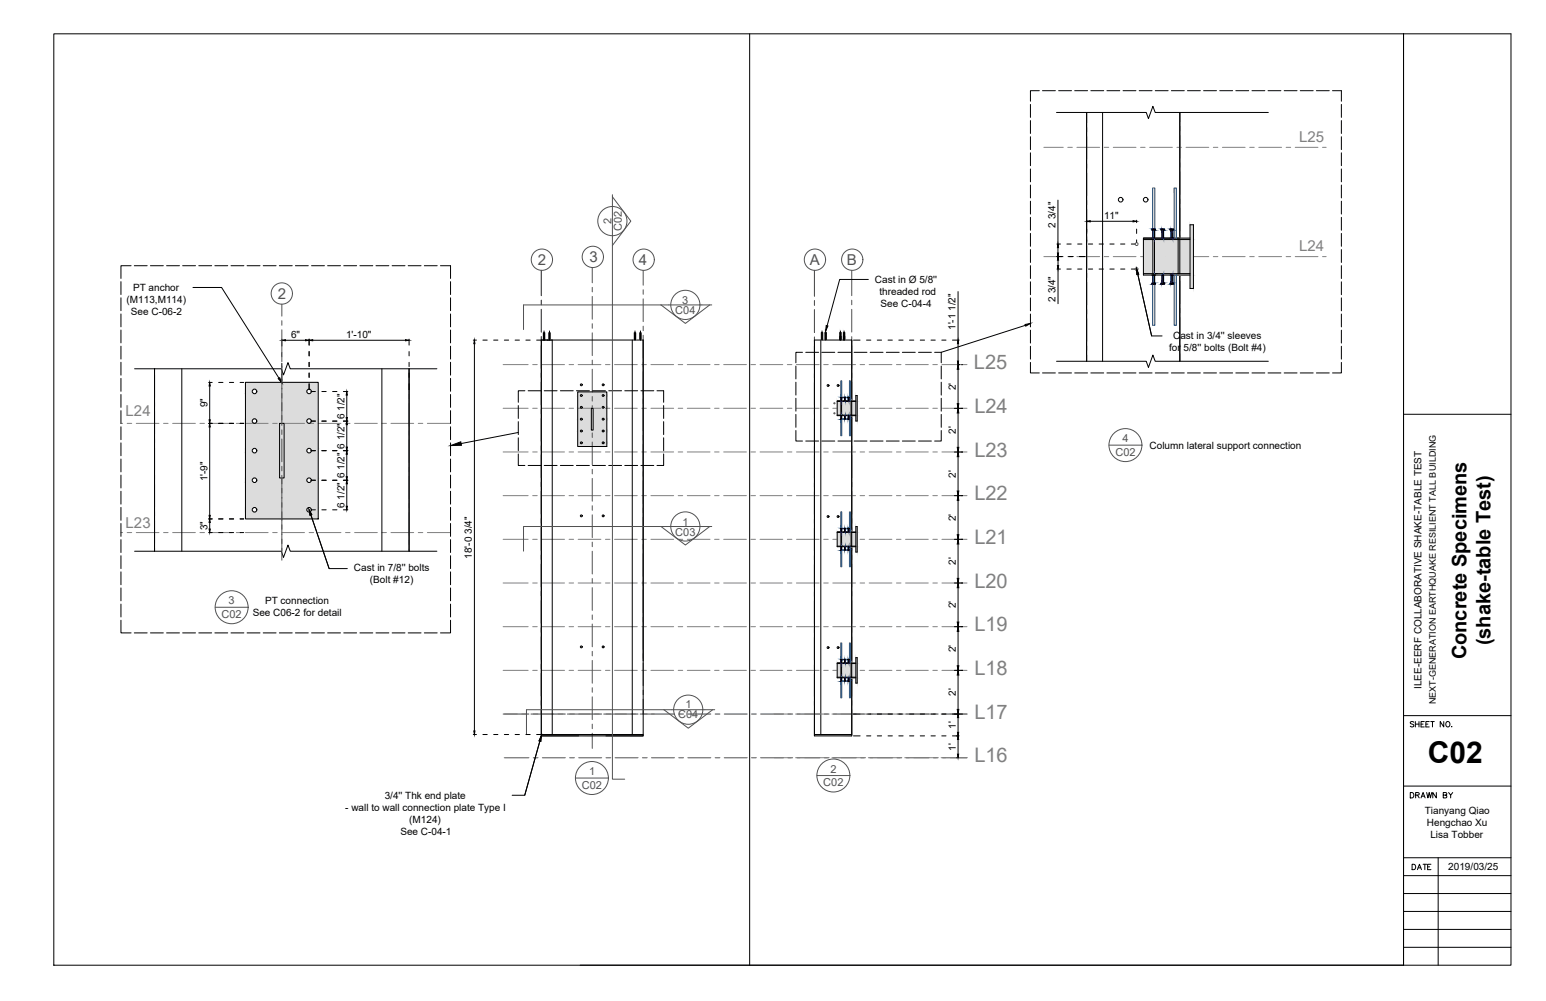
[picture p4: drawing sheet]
<svg xmlns="http://www.w3.org/2000/svg" width="432mm" height="279mm" viewBox="0 0 432 279" stroke-linecap="round" stroke-linejoin="round" font-family="sans-serif">
<defs><g id="words">
<text font-size="8.4" x="398.8" y="212.9">C02</text>
<g font-size="5.6" fill="#808080">
<text x="272" y="103.1">L25</text>
<text x="272.1" y="115.3">L24</text>
<text x="272.1" y="127.4">L23</text>
<text x="272.1" y="139.6">L22</text>
<text x="272.1" y="151.8">L21</text>
<text x="272.1" y="164">L20</text>
<text x="272.1" y="176.2">L19</text>
<text x="272.1" y="188.4">L18</text>
<text x="272.1" y="200.6">L17</text>
<text x="272.1" y="212.8">L16</text>
</g>
<g font-size="5.6">
<text x="409.6" y="184.1" transform="rotate(-90 409.6 184.1)">Concrete Specimens</text>
<text x="416.3" y="180.2" transform="rotate(-90 416.3 180.2)">(shake-table Test)</text>
</g>
<text font-size="4.9" x="393.3" y="244.1">DATE</text>
<text font-size="4.4" x="393" y="224">DRAWN BY</text>
<g font-size="4.2" fill="#808080">
<text x="362.9" y="39.5">L25</text>
<text x="362.9" y="70">L24</text>
<text x="35.1" y="116.1">L24</text>
<text x="35.1" y="147.3">L23</text>
</g>
<g font-size="4.2" fill="#525252">
<text x="150.2" y="74.1">2</text>
<text x="164.6" y="73.2">3</text>
<text x="178.4" y="74.1">4</text>
<text x="226.2" y="74.1">A</text>
<text x="236.6" y="74.1">B</text>
<text x="77.6" y="83.5">2</text>
</g>
<g font-size="3.1" fill="#525252">
<text x="170.8" y="62.6" transform="rotate(-90 170.8 62.6)">2</text>
<text x="173.7" y="64.5" transform="rotate(-90 173.7 64.5)">C02</text>
<text x="188.6" y="87.8">C04</text>
<text x="190.5" y="84.8">3</text>
<text x="313.5" y="123.5">4</text>
<text x="311.5" y="127.3">C02</text>
<text x="188.6" y="149.6">C03</text>
<text x="190.6" y="146.7">1</text>
<text x="61.9" y="172.5">C02</text>
<text x="63.9" y="168.7">3</text>
<text x="191.5" y="197.6">1</text>
<text x="189.4" y="200.4">C04</text>
<text x="232" y="215.7">2</text>
<text x="162.5" y="220.2">C02</text>
<text x="164.6" y="216.4">1</text>
<text x="230" y="219.5">C02</text>
</g>
<g font-size="2.8">
<text x="294.8" y="63.5" transform="rotate(-90 294.8 63.5)">2 3/4&quot;</text>
<text x="308.4" y="61.1">11&quot;</text>
<text x="37.1" y="81.2">PT anchor</text>
<text x="244.4" y="79.1">Cast in Ø 5/8''</text>
<text x="245.6" y="82.4">threaded rod</text>
<text x="35.4" y="84.6">(M113,M114)</text>
<text x="36.6" y="88">See C-06-2</text>
<text x="245.9" y="85.8">See C-04-4</text>
<text x="294.8" y="84.2" transform="rotate(-90 294.8 84.2)">2 3/4&quot;</text>
<text x="81.3" y="94.3">6&quot;</text>
<text x="96.6" y="94.3">1'-10&quot;</text>
<text x="266.9" y="92.1" transform="rotate(-90 266.9 92.1)">1'-1 1/2&quot;</text>
<text x="327.7" y="94.5">Cast in 3/4'' sleeves</text>
<text x="326.6" y="97.9">for 5/8'' bolts (Bolt #4)</text>
<text x="57.9" y="113.7" transform="rotate(-90 57.9 113.7)">9&quot;</text>
<text x="267" y="108.9" transform="rotate(-90 267 108.9)">2'</text>
<text x="267" y="121.1" transform="rotate(-90 267 121.1)">2'</text>
<text x="321.1" y="125.2">Column lateral support connection</text>
<text x="57.9" y="134.4" transform="rotate(-90 57.9 134.4)">1'-9&quot;</text>
<text x="267" y="133.3" transform="rotate(-90 267 133.3)">2'</text>
<text x="96.2" y="141.8" transform="rotate(-90 96.2 141.8)">6 1/2&quot; 6 1/2&quot; 6 1/2&quot; 6 1/2&quot;</text>
<text x="57.9" y="148" transform="rotate(-90 57.9 148)">3&quot;</text>
<text x="267" y="145.5" transform="rotate(-90 267 145.5)">2'</text>
<text x="131.8" y="156" transform="rotate(-90 131.8 156)">18'-0 3/4&quot;</text>
<text x="98.9" y="159.4">Cast in 7/8'' bolts</text>
<text x="267" y="157.7" transform="rotate(-90 267 157.7)">2'</text>
<text x="103.3" y="162.8">(Bolt #12)</text>
<text x="70.6" y="172">See C06-2 for detail</text>
<text x="74" y="168.6">PT connection</text>
<text x="267" y="169.8" transform="rotate(-90 267 169.8)">2'</text>
<text x="267" y="182" transform="rotate(-90 267 182)">2'</text>
<text x="267" y="194.2" transform="rotate(-90 267 194.2)">2'</text>
<text x="397" y="192.3" transform="rotate(-90 397 192.3)">ILEE-EERF COLLABORATIVE SHAKE-TABLE TEST</text>
<text x="267" y="203.5" transform="rotate(-90 267 203.5)">1'</text>
<text x="267" y="209.6" transform="rotate(-90 267 209.6)">1'</text>
<text x="96.4" y="226.3">- wall to wall connection plate Type I</text>
<text x="107.5" y="223">3/4'' Thk end plate</text>
<text x="398" y="227.1">Tianyang Qiao</text>
<text x="111.8" y="233">See C-04-1</text>
<text x="114.3" y="229.7">(M124)</text>
<text x="398.5" y="230.4">Hengchao Xu</text>
<text x="399.5" y="233.8">Lisa Tobber</text>
<text x="404.5" y="242.9">2019/03/25</text>
</g>
<text font-size="2.5" x="401" y="196.6" transform="rotate(-90 401 196.6)">NEXT-GENERATION EARTHQUAKE RESILIENT TALL BUILDING</text>
</g></defs>
<!-- layer: Note -->
<g fill="#dcdcdc" stroke="#dcdcdc" stroke-width=".28">
<path d="M151.2 205v.4z"/>
<path d="M152 92.9l.1 2v-2zM152 92.9l.1 2h-.1z"/>
<path d="M151.8 92.9l.2 2v-2zM151.8 92.9l.2 2h-.2z"/>
<path d="M165.4 109.4l4.1 .8v-.8zM165.4 109.4l4.1 .8h-4.1z"/>
<path d="M161.4 109.4l4 .8v-.8zM161.4 109.4l4 .8h-4z"/>
<path d="M168.5 110.2h1zM168.5 110.2h1z"/>
<path d="M165.4 110.2h3zM165.4 110.2h3z"/>
<path d="M162.4 110.2h3zM162.4 110.2h3z"/>
<path d="M161.4 110.2h.9zM161.4 110.2h.9z"/>
<path d="M168.6 110.2h.9zM168.6 110.2h.9z"/>
<path d="M165.4 110.2h3zM165.4 110.2h3z"/>
<path d="M162.5 110.2h2.9zM162.5 110.2h2.9z"/>
<path d="M161.4 110.2h.9zM161.4 110.2h.9z"/>
<path d="M168.6 110.2h.9zM168.6 110.2h.9z"/>
<path d="M165.4 110.2h3zM165.4 110.2h2.9z"/>
<path d="M162.5 110.2h2.9zM162.5 110.2h2.9z"/>
<path d="M161.4 110.2h.9zM161.4 110.2h.8z"/>
<path d="M168.6 110.2h.9zM168.6 110.2h.9z"/>
<path d="M165.4 110.2h2.9zM165.4 110.2h2.9z"/>
<path d="M162.5 110.2h2.9zM162.5 110.2h2.9z"/>
<path d="M161.4 110.2h.8zM161.4 110.2h.8z"/>
<path d="M168.7 110.2l.8 .1zM168.7 110.2l.8 .1z"/>
<path d="M165.4 110.2h2.9zM165.4 110.2l2.9 .1z"/>
<path d="M162.6 110.2l2.8 .1zM162.6 110.2l2.8 .1z"/>
<path d="M161.4 110.2h.8zM161.4 110.2l.8 .1z"/>
<path d="M168.7 110.3h.8zM168.7 110.3h.8z"/>
<path d="M165.4 110.3h2.9zM165.4 110.3h2.8z"/>
<path d="M162.6 110.3h2.8zM162.6 110.3h2.8z"/>
<path d="M161.4 110.3h.8zM161.4 110.3h.7z"/>
<path d="M168.7 110.3l.8 .1zM168.7 110.3l.8 .1z"/>
<path d="M165.4 110.3l2.8 .1zM165.4 110.3l2.8 .1z"/>
<path d="M162.6 110.3l2.8 .1zM162.6 110.3l2.8 .1z"/>
<path d="M161.4 110.3l.7 .1zM161.4 110.3l.7 .1z"/>
<path d="M168.7 110.4h.8zM168.7 110.4h.8z"/>
<path d="M165.4 110.4h2.8zM165.4 110.4h2.8z"/>
<path d="M162.6 110.4h2.8zM162.6 110.4h2.8z"/>
<path d="M161.4 110.4h.7zM161.4 110.4h.7z"/>
<path d="M168.7 110.4h.8zM168.7 110.4h.8z"/>
<path d="M165.4 110.4h2.8zM165.4 110.4h2.8z"/>
<path d="M162.6 110.4h2.8zM162.6 110.4h2.8z"/>
<path d="M161.4 110.4h.7zM161.4 110.4h.7z"/>
<path d="M168.7 110.4l.8 .1zM168.7 110.4l.8 .1z"/>
<path d="M165.4 110.4l2.8 .1zM165.4 110.4l2.8 .1z"/>
<path d="M162.6 110.4l2.8 .1zM162.6 110.4l2.8 .1z"/>
<path d="M161.4 110.4l.7 .1zM161.4 110.4l.7 .1z"/>
<path d="M168.7 110.5h.8zM168.7 110.5h.8z"/>
<path d="M165.4 110.5h2.9zM165.4 110.5h2.9z"/>
<path d="M162.6 110.5h2.8zM162.6 110.5h2.8z"/>
<path d="M161.4 110.5h.8zM161.4 110.5h.8z"/>
<path d="M168.7 110.5l.8 .1zM168.7 110.5l.8 .1z"/>
<path d="M165.4 110.5l2.9 .1zM165.4 110.5l2.9 .1z"/>
<path d="M162.6 110.5l2.8 .1zM162.6 110.5l2.8 .1z"/>
<path d="M161.4 110.5l.8 .1zM161.4 110.5l.8 .1z"/>
<path d="M168.7 110.6h.8zM168.7 110.6h.8z"/>
<path d="M165.4 110.6h2.9zM165.4 110.6h2.9z"/>
<path d="M162.6 110.6h2.8zM162.6 110.6h2.8z"/>
<path d="M161.4 110.6h.8zM161.4 110.6h.8z"/>
<path d="M168.6 110.6h.9zM168.6 110.6h.9z"/>
<path d="M165.4 110.6h3zM165.4 110.6h3z"/>
<path d="M162.5 110.6h2.9zM162.5 110.6h2.9z"/>
<path d="M161.4 110.6h.9zM161.4 110.6h.9z"/>
<path d="M168.6 110.6l.9 .1zM168.6 110.7h.9z"/>
<path d="M165.4 110.6l3 .1zM165.4 110.6l3 .1z"/>
<path d="M162.5 110.6l2.9 .1zM162.5 110.7h2.9z"/>
<path d="M161.4 110.6l.9 .1zM161.4 110.6l.9 .1z"/>
<path d="M168.6 110.7h.9zM168.5 110.7h1z"/>
<path d="M165.4 110.7h3zM165.4 110.7h3z"/>
<path d="M162.5 110.7h2.9zM162.4 110.7h3z"/>
<path d="M161.4 110.7h.9zM161.4 110.7h.9z"/>
<path d="M165.4 110.7l4.1 2.8v-2.8zM165.4 110.7l4.1 2.8h-4.1z"/>
<path d="M161.4 110.7l4 2.8v-2.8zM161.4 110.7l4 2.8h-4z"/>
<path d="M168.5 113.5h1zM168.5 113.5h1z"/>
<path d="M165.4 113.5h3zM165.4 113.5h3z"/>
<path d="M162.4 113.5h3zM162.4 113.5h3z"/>
<path d="M161.4 113.5h.9zM161.4 113.5h.9z"/>
<path d="M168.6 113.5h.9zM168.6 113.5h.9z"/>
<path d="M165.4 113.5h3zM165.4 113.5h3z"/>
<path d="M162.5 113.5h2.9zM162.5 113.5h2.9z"/>
<path d="M161.4 113.5h.9zM161.4 113.5h.9z"/>
<path d="M168.6 113.5h.9zM168.6 113.5h.9z"/>
<path d="M165.4 113.5h3zM165.4 113.5h2.9z"/>
<path d="M162.5 113.5h2.9zM162.5 113.5h2.9z"/>
<path d="M161.4 113.5h.9zM161.4 113.5h.8z"/>
<path d="M168.6 113.5h.9zM168.6 113.5h.9z"/>
<path d="M165.4 113.5h2.9zM165.4 113.5h2.9z"/>
<path d="M162.5 113.5h2.9zM162.5 113.5h2.9z"/>
<path d="M161.4 113.5h.8zM161.4 113.5h.8z"/>
<path d="M168.7 113.5l.8 .1zM168.7 113.5l.8 .1z"/>
<path d="M165.4 113.5h2.9zM165.4 113.5l2.9 .1z"/>
<path d="M162.6 113.5l2.8 .1zM162.6 113.5l2.8 .1z"/>
<path d="M161.4 113.5h.8zM161.4 113.5l.8 .1z"/>
<path d="M168.7 113.6h.8zM168.7 113.6h.8z"/>
<path d="M165.4 113.6h2.9zM165.4 113.6h2.8z"/>
<path d="M162.6 113.6h2.8zM162.6 113.6h2.8z"/>
<path d="M161.4 113.6h.8zM161.4 113.6h.7z"/>
<path d="M168.7 113.6l.8 .1zM168.7 113.6l.8 .1z"/>
<path d="M165.4 113.6l2.8 .1zM165.4 113.6l2.8 .1z"/>
<path d="M162.6 113.6l2.8 .1zM162.6 113.6l2.8 .1z"/>
<path d="M161.4 113.6l.7 .1zM161.4 113.6l.7 .1z"/>
<path d="M168.7 113.7h.8zM168.7 113.7h.8z"/>
<path d="M165.4 113.7h2.8zM165.4 113.7h2.8z"/>
<path d="M162.6 113.7h2.8zM162.6 113.7h2.8z"/>
<path d="M161.4 113.7h.7zM161.4 113.7h.7z"/>
<path d="M168.7 113.7h.8zM168.7 113.7h.8z"/>
<path d="M165.4 113.7h2.8zM165.4 113.7h2.8z"/>
<path d="M162.6 113.7h2.8zM162.6 113.7h2.8z"/>
<path d="M161.4 113.7h.7zM161.4 113.7h.7z"/>
<path d="M168.7 113.7l.8 .1zM168.7 113.7l.8 .1z"/>
<path d="M165.4 113.7l2.8 .1zM165.4 113.7l2.8 .1z"/>
<path d="M162.6 113.7l2.8 .1zM162.6 113.7l2.8 .1z"/>
<path d="M161.4 113.7l.7 .1zM161.4 113.7l.7 .1z"/>
<path d="M168.7 113.8h.8zM168.7 113.8h.8z"/>
<path d="M165.4 113.8h2.9zM165.4 113.8h2.9z"/>
<path d="M162.6 113.8h2.8zM162.6 113.8h2.8z"/>
<path d="M161.4 113.8h.8zM161.4 113.8h.8z"/>
<path d="M168.7 113.8l.8 .1zM168.7 113.8l.8 .1z"/>
<path d="M165.4 113.8l2.9 .1zM165.4 113.8l2.9 .1z"/>
<path d="M162.6 113.8l2.8 .1zM162.6 113.8l2.8 .1z"/>
<path d="M161.4 113.8l.8 .1zM161.4 113.8l.8 .1z"/>
<path d="M168.7 113.9h.8zM168.6 113.9h.9z"/>
<path d="M165.4 113.9h2.9zM165.4 113.9h2.9z"/>
<path d="M162.6 113.9h2.8zM162.5 113.9h2.9z"/>
<path d="M161.4 113.9h.8zM161.4 113.9h.8z"/>
<path d="M168.6 113.9h.9zM168.6 113.9h.9z"/>
<path d="M165.4 113.9h2.9zM165.4 113.9h2.9z"/>
<path d="M162.5 113.9h2.9zM162.5 113.9h2.9z"/>
<path d="M161.4 113.9h.8zM161.4 113.9h.8z"/>
<path d="M168.6 113.9h.9zM168.6 113.9h.9z"/>
<path d="M165.4 113.9h3zM165.4 113.9h3z"/>
<path d="M162.5 113.9h2.9zM162.5 113.9h2.9z"/>
<path d="M161.4 113.9h.9zM161.4 113.9h.9z"/>
<path d="M168.6 113.9l.9 .1zM168.5 114h1z"/>
<path d="M165.4 113.9l3 .1zM165.4 113.9l3 .1z"/>
<path d="M162.5 113.9l2.9 .1zM162.4 114h3z"/>
<path d="M161.4 113.9l.9 .1zM161.4 113.9l.9 .1z"/>
<path d="M168.5 114h1zM168.5 114h1z"/>
<path d="M165.4 114h3.1zM165.4 114h3.1z"/>
<path d="M162.4 114h3zM162.4 114h3z"/>
<path d="M161.4 114h1zM161.4 114h1z"/>
<path d="M165.4 114l4.1 2.8v-2.8zM165.4 114l4.1 2.8h-4.1z"/>
<path d="M161.4 114l4 2.8v-2.8zM161.4 114l4 2.8h-4z"/>
<path d="M168.5 116.8h1zM168.5 116.8h1z"/>
<path d="M165.4 116.8h3zM165.4 116.8h3z"/>
<path d="M162.4 116.8h3zM162.4 116.8h3z"/>
<path d="M161.4 116.8h.9zM161.4 116.8h.9z"/>
<path d="M168.6 116.8h.9zM168.6 116.8h.9z"/>
<path d="M165.4 116.8h3zM165.4 116.8h3z"/>
<path d="M162.5 116.8h2.9zM162.5 116.8h2.9z"/>
<path d="M161.4 116.8h.9zM161.4 116.8h.9z"/>
<path d="M168.6 116.8h.9zM168.6 116.8h.9z"/>
<path d="M165.4 116.8h3zM165.4 116.8h2.9z"/>
<path d="M162.5 116.8h2.9zM162.5 116.8h2.9z"/>
<path d="M161.4 116.8h.9zM161.4 116.8h.8z"/>
<path d="M168.6 116.8h.9zM168.6 116.8h.9z"/>
<path d="M165.4 116.8h2.9zM165.4 116.8h2.9z"/>
<path d="M162.5 116.8h2.9zM162.5 116.8h2.9z"/>
<path d="M161.4 116.8h.8zM161.4 116.8h.8z"/>
<path d="M168.7 116.8l.8 .1zM168.7 116.8l.8 .1z"/>
<path d="M165.4 116.8h2.9zM165.4 116.8l2.9 .1z"/>
<path d="M162.6 116.8l2.8 .1zM162.6 116.8l2.8 .1z"/>
<path d="M161.4 116.8h.8zM161.4 116.8l.8 .1z"/>
<path d="M168.7 116.9h.8zM168.7 116.9h.8z"/>
<path d="M165.4 116.9h2.9zM165.4 116.9h2.8z"/>
<path d="M162.6 116.9h2.8zM162.6 116.9h2.8z"/>
<path d="M161.4 116.9h.8zM161.4 116.9h.7z"/>
<path d="M168.7 116.9l.8 .1zM168.7 116.9l.8 .1z"/>
<path d="M165.4 116.9l2.8 .1zM165.4 116.9l2.8 .1z"/>
<path d="M162.6 116.9l2.8 .1zM162.6 116.9l2.8 .1z"/>
<path d="M161.4 116.9l.7 .1zM161.4 116.9l.7 .1z"/>
<path d="M168.7 117h.8zM168.7 117h.8z"/>
<path d="M165.4 117h2.8zM165.4 117h2.8z"/>
<path d="M162.6 117h2.8zM162.6 117h2.8z"/>
<path d="M161.4 117h.7zM161.4 117h.7z"/>
<path d="M168.7 117l.8 .1zM168.7 117l.8 .1z"/>
<path d="M165.4 117l2.8 .1zM165.4 117l2.8 .1z"/>
<path d="M162.6 117l2.8 .1zM162.6 117l2.8 .1z"/>
<path d="M161.4 117l.7 .1zM161.4 117l.7 .1z"/>
<path d="M168.7 117.1h.8zM168.7 117.1h.8z"/>
<path d="M165.4 117.1h2.8zM165.4 117.1h2.8z"/>
<path d="M162.6 117.1h2.8zM162.6 117.1h2.8z"/>
<path d="M161.4 117.1h.7zM161.4 117.1h.7z"/>
<path d="M168.7 117.1h.8zM168.7 117.1h.8z"/>
<path d="M165.4 117.1h2.9zM165.4 117.1h2.9z"/>
<path d="M162.6 117.1h2.8zM162.6 117.1h2.8z"/>
<path d="M161.4 117.1h.8zM161.4 117.1h.8z"/>
<path d="M168.7 117.1l.8 .1zM168.7 117.2h.8z"/>
<path d="M165.4 117.1l2.9 .1zM165.4 117.1l2.9 .1z"/>
<path d="M162.6 117.1l2.8 .1zM162.6 117.1l2.8 .1z"/>
<path d="M161.4 117.1l.8 .1zM161.4 117.1l.8 .1z"/>
<path d="M168.7 117.2h.8zM168.7 117.2h.8z"/>
<path d="M165.4 117.2h2.9zM165.4 117.2h2.9z"/>
<path d="M162.6 117.2h2.8zM162.6 117.2h2.8z"/>
<path d="M161.4 117.2h.8zM161.4 117.2h.8z"/>
<path d="M168.6 117.2h.9zM168.6 117.2h.9z"/>
<path d="M165.4 117.2h3zM165.4 117.2h3z"/>
<path d="M162.5 117.2h2.9zM162.5 117.2h2.9z"/>
<path d="M161.4 117.2h.9zM161.4 117.2h.9z"/>
<path d="M168.6 117.2l.9 .1zM168.6 117.3h.9z"/>
<path d="M165.4 117.2l3 .1zM165.4 117.2l3 .1z"/>
<path d="M162.5 117.2l2.9 .1zM162.5 117.3h2.9z"/>
<path d="M161.4 117.2l.9 .1zM161.4 117.2l.9 .1z"/>
<path d="M168.6 117.3h.9zM168.5 117.3h1z"/>
<path d="M165.4 117.3h3zM165.4 117.3h3z"/>
<path d="M162.5 117.3h2.9zM162.4 117.3h3z"/>
<path d="M161.4 117.3h.9zM161.4 117.3h.9z"/>
<path d="M165.4 117.3l4.1 2.8v-2.8zM165.4 117.3l4.1 2.8h-4.1z"/>
<path d="M161.4 117.3l4 2.8v-2.8zM161.4 117.3l4 2.8h-4z"/>
<path d="M168.5 120.1h1zM168.5 120.1h1z"/>
<path d="M165.4 120.1h3zM165.4 120.1h3z"/>
<path d="M162.4 120.1h3zM162.4 120.1h3z"/>
<path d="M161.4 120.1h.9zM161.4 120.1h.9z"/>
<path d="M168.6 120.1h.9zM168.6 120.1h.9z"/>
<path d="M165.4 120.1h3zM165.4 120.1h3z"/>
<path d="M162.5 120.1h2.9zM162.5 120.1h2.9z"/>
<path d="M161.4 120.1h.9zM161.4 120.1h.9z"/>
<path d="M168.6 120.1h.9zM168.6 120.1h.9z"/>
<path d="M165.4 120.1h3zM165.4 120.1h2.9z"/>
<path d="M162.5 120.1h2.9zM162.5 120.1h2.9z"/>
<path d="M161.4 120.1h.9zM161.4 120.1h.8z"/>
<path d="M168.6 120.1h.9zM168.6 120.1h.9z"/>
<path d="M165.4 120.1h2.9zM165.4 120.1h2.9z"/>
<path d="M162.5 120.1h2.9zM162.5 120.1h2.9z"/>
<path d="M161.4 120.1h.8zM161.4 120.1h.8z"/>
<path d="M168.7 120.1l.8 .1zM168.7 120.1l.8 .1z"/>
<path d="M165.4 120.1h2.9zM165.4 120.1l2.9 .1z"/>
<path d="M162.6 120.1l2.8 .1zM162.6 120.1l2.8 .1z"/>
<path d="M161.4 120.1h.8zM161.4 120.1l.8 .1z"/>
<path d="M168.7 120.2h.8zM168.7 120.2h.8z"/>
<path d="M165.4 120.2h2.9zM165.4 120.2h2.8z"/>
<path d="M162.6 120.2h2.8zM162.6 120.2h2.8z"/>
<path d="M161.4 120.2h.8zM161.4 120.2h.7z"/>
<path d="M168.7 120.2l.8 .1zM168.7 120.2l.8 .1z"/>
<path d="M165.4 120.2l2.8 .1zM165.4 120.2l2.8 .1z"/>
<path d="M162.6 120.2l2.8 .1zM162.6 120.2l2.8 .1z"/>
<path d="M161.4 120.2l.7 .1zM161.4 120.2l.7 .1z"/>
<path d="M168.7 120.3h.8zM168.7 120.3h.8z"/>
<path d="M165.4 120.3h2.8zM165.4 120.3h2.8z"/>
<path d="M162.6 120.3h2.8zM162.6 120.3h2.8z"/>
<path d="M161.4 120.3h.7zM161.4 120.3h.7z"/>
<path d="M168.7 120.3l.8 .1zM168.7 120.3l.8 .1z"/>
<path d="M165.4 120.3l2.8 .1zM165.4 120.3l2.8 .1z"/>
<path d="M162.6 120.3l2.8 .1zM162.6 120.3l2.8 .1z"/>
<path d="M161.4 120.3l.7 .1zM161.4 120.3l.7 .1z"/>
<path d="M168.7 120.4h.8zM168.7 120.4h.8z"/>
<path d="M165.4 120.4h2.8zM165.4 120.4h2.8z"/>
<path d="M162.6 120.4h2.8zM162.6 120.4h2.8z"/>
<path d="M161.4 120.4h.7zM161.4 120.4h.7z"/>
<path d="M168.7 120.4h.8zM168.7 120.4h.8z"/>
<path d="M165.4 120.4h2.9zM165.4 120.4h2.9z"/>
<path d="M162.6 120.4h2.8zM162.6 120.4h2.8z"/>
<path d="M161.4 120.4h.8zM161.4 120.4h.8z"/>
<path d="M168.7 120.4l.8 .1zM168.7 120.5h.8z"/>
<path d="M165.4 120.4l2.9 .1zM165.4 120.4l2.9 .1z"/>
<path d="M162.6 120.4l2.8 .1zM162.6 120.4l2.8 .1z"/>
<path d="M161.4 120.4l.8 .1zM161.4 120.4l.8 .1z"/>
<path d="M168.7 120.5h.8zM168.7 120.5h.8z"/>
<path d="M165.4 120.5h2.9zM165.4 120.5h2.9z"/>
<path d="M162.6 120.5h2.8zM162.6 120.5h2.8z"/>
<path d="M161.4 120.5h.8zM161.4 120.5h.8z"/>
<path d="M168.6 120.5h.9zM168.6 120.5h.9z"/>
<path d="M165.4 120.5h3zM165.4 120.5h3z"/>
<path d="M162.5 120.5h2.9zM162.5 120.5h2.9z"/>
<path d="M161.4 120.5h.9zM161.4 120.5h.9z"/>
<path d="M168.6 120.5l.9 .1zM168.6 120.6h.9z"/>
<path d="M165.4 120.5l3 .1zM165.4 120.5l3 .1z"/>
<path d="M162.5 120.5l2.9 .1zM162.5 120.6h2.9z"/>
<path d="M161.4 120.5l.9 .1zM161.4 120.5l.9 .1z"/>
<path d="M168.6 120.6h.9zM168.5 120.6h1z"/>
<path d="M165.4 120.6h3zM165.4 120.6h3z"/>
<path d="M162.5 120.6h2.9zM162.4 120.6h3z"/>
<path d="M161.4 120.6h.9zM161.4 120.6h.9z"/>
<path d="M165.4 120.6l4.1 2.8v-2.8zM165.4 120.6l4.1 2.8h-4.1z"/>
<path d="M161.4 120.6l4 2.8v-2.8zM161.4 120.6l4 2.8h-4z"/>
<path d="M168.5 123.4h1zM168.5 123.4h1z"/>
<path d="M165.4 123.4h3zM165.4 123.4h3z"/>
<path d="M162.4 123.4h3zM162.4 123.4h3z"/>
<path d="M161.4 123.4h.9zM161.4 123.4h.9z"/>
<path d="M168.6 123.4h.9zM168.6 123.4h.9z"/>
<path d="M165.4 123.4h3zM165.4 123.4h3z"/>
<path d="M162.5 123.4h2.9zM162.5 123.4h2.9z"/>
<path d="M161.4 123.4h.9zM161.4 123.4h.9z"/>
<path d="M168.6 123.4h.9zM168.6 123.4h.9z"/>
<path d="M165.4 123.4h3zM165.4 123.4h2.9z"/>
<path d="M162.5 123.4h2.9zM162.5 123.4h2.9z"/>
<path d="M161.4 123.4h.9zM161.4 123.4h.8z"/>
<path d="M168.6 123.4h.9zM168.6 123.4h.9z"/>
<path d="M165.4 123.4h2.9zM165.4 123.4h2.9z"/>
<path d="M162.5 123.4h2.9zM162.5 123.4h2.9z"/>
<path d="M161.4 123.4h.8zM161.4 123.4h.8z"/>
<path d="M168.7 123.4l.8 .1zM168.7 123.4l.8 .1z"/>
<path d="M165.4 123.4h2.9zM165.4 123.4l2.9 .1z"/>
<path d="M162.6 123.4l2.8 .1zM162.6 123.4l2.8 .1z"/>
<path d="M161.4 123.4h.8zM161.4 123.4l.8 .1z"/>
<path d="M168.7 123.5h.8zM168.7 123.5h.8z"/>
<path d="M165.4 123.5h2.9zM165.4 123.5h2.8z"/>
<path d="M162.6 123.5h2.8zM162.6 123.5h2.8z"/>
<path d="M161.4 123.5h.8zM161.4 123.5h.7z"/>
<path d="M168.7 123.5l.8 .1zM168.7 123.5l.8 .1z"/>
<path d="M165.4 123.5l2.8 .1zM165.4 123.5l2.8 .1z"/>
<path d="M162.6 123.5l2.8 .1zM162.6 123.5l2.8 .1z"/>
<path d="M161.4 123.5l.7 .1zM161.4 123.5l.7 .1z"/>
<path d="M168.7 123.6h.8zM168.7 123.6h.8z"/>
<path d="M165.4 123.6h2.8zM165.4 123.6h2.8z"/>
<path d="M162.6 123.6h2.8zM162.6 123.6h2.8z"/>
<path d="M161.4 123.6h.7zM161.4 123.6h.7z"/>
<path d="M168.7 123.6l.8 .1zM168.7 123.6l.8 .1z"/>
<path d="M165.4 123.6l2.8 .1zM165.4 123.6l2.8 .1z"/>
<path d="M162.6 123.6l2.8 .1zM162.6 123.6l2.8 .1z"/>
<path d="M161.4 123.6l.7 .1zM161.4 123.6l.7 .1z"/>
<path d="M168.7 123.7h.8zM168.7 123.7h.8z"/>
<path d="M165.4 123.7h2.8zM165.4 123.7h2.8z"/>
<path d="M162.6 123.7h2.8zM162.6 123.7h2.8z"/>
<path d="M161.4 123.7h.7zM161.4 123.7h.7z"/>
<path d="M168.7 123.7h.8zM168.7 123.7h.8z"/>
<path d="M165.4 123.7h2.9zM165.4 123.7h2.9z"/>
<path d="M162.6 123.7h2.8zM162.6 123.7h2.8z"/>
<path d="M161.4 123.7h.8zM161.4 123.7h.8z"/>
<path d="M168.7 123.7l.8 .1zM168.7 123.8h.8z"/>
<path d="M165.4 123.7l2.9 .1zM165.4 123.7l2.9 .1z"/>
<path d="M162.6 123.7l2.8 .1zM162.6 123.7l2.8 .1z"/>
<path d="M161.4 123.7l.8 .1zM161.4 123.7l.8 .1z"/>
<path d="M168.7 123.8h.8zM168.7 123.8h.8z"/>
<path d="M165.4 123.8h2.9zM165.4 123.8h2.9z"/>
<path d="M162.6 123.8h2.8zM162.6 123.8h2.8z"/>
<path d="M161.4 123.8h.8zM161.4 123.8h.8z"/>
<path d="M168.6 123.8h.9zM168.6 123.8h.9z"/>
<path d="M165.4 123.8h3zM165.4 123.8h3z"/>
<path d="M162.5 123.8h2.9zM162.5 123.8h2.9z"/>
<path d="M161.4 123.8h.9zM161.4 123.8h.9z"/>
<path d="M168.6 123.8l.9 .1zM168.6 123.9h.9z"/>
<path d="M165.4 123.8l3 .1zM165.4 123.8l3 .1z"/>
<path d="M162.5 123.8l2.9 .1zM162.5 123.9h2.9z"/>
<path d="M161.4 123.8l.9 .1zM161.4 123.8l.9 .1z"/>
<path d="M168.6 123.9h.9zM168.5 123.9h1z"/>
<path d="M165.4 123.9h3zM165.4 123.9h3z"/>
<path d="M162.5 123.9h2.9zM162.4 123.9h3z"/>
<path d="M161.4 123.9h.9zM161.4 123.9h.9z"/>
<path d="M165.4 123.9l4.1 .7v-.7zM165.4 123.9l4.1 .7h-4.1z"/>
<path d="M161.4 123.9l4 .7v-.7zM161.4 123.9l4 .7h-4z"/>
<path d="M227.5 205l10.4 .4v-.4zM227.5 205l10.4 .4h-10.4z"/>
<path d="M165.4 205l14.2 .4v-.4zM165.4 205l14.2 .4h-14.2z"/>
<path d="M151.2 205l14.2 .4v-.4zM151.2 205l14.2 .4h-14.2z"/>
<path d="M165.2 114l.5 6.1v-6.1zM165.2 114l.5 6.1h-.5z"/>
<path d="M239 183.6l.4 1.5v-1.5zM239 183.6l.4 1.5h-.4z"/>
<path d="M239 185.1l.4 .1zM239 185.1l.4 .1z"/>
<path d="M233.8 185.1l5.2 .1v-.1zM233.8 185.1l5.2 .1h-5.2z"/>
<path d="M239 185.2l.4 3.8v-3.8zM239 185.2l.4 3.8h-.4z"/>
<path d="M237.9 185.2l1.1 3.8v-3.8zM237.9 185.2l1.1 3.8h-1.1z"/>
<path d="M237.7 185.2l.2 3.8v-3.8zM237.7 185.2l.2 3.8h-.2z"/>
<path d="M235.1 185.2l2.6 3.8v-3.8zM235.1 185.2l2.6 3.8h-2.6z"/>
<path d="M234.9 185.2l.2 3.8v-3.8zM234.9 185.2l.2 3.8h-.2z"/>
<path d="M233.8 185.2l1.1 3.8v-3.8zM233.8 185.2l1.1 3.8h-1.1z"/>
<path d="M239 189l.4 .2v-.2zM239 189l.4 .2h-.4z"/>
<path d="M233.8 189l5.2 .2v-.2zM233.8 189l5.2 .2h-5.2z"/>
<path d="M239 189.2l.4 1.5v-1.5zM239 189.2l.4 1.5h-.4z"/>
<path d="M237.3 179.5l.2 5.6v-5.6zM237.3 179.5l.2 5.6h-.2z"/>
<path d="M234.8 179.5l.3 5.6v-5.6zM234.8 179.5l.3 5.6h-.3z"/>
<path d="M237.3 189.2l.2 5.6v-5.6zM237.3 189.2l.2 5.6h-.2z"/>
<path d="M234.8 190.2l.3 4.6v-4.6zM234.8 190.2l.3 4.6h-.3z"/>
<path d="M239 147l.4 1.5v-1.5zM239 147l.4 1.5h-.4z"/>
<path d="M239 148.5l.4 .1zM239 148.5l.4 .1z"/>
<path d="M233.8 148.5l5.2 .1v-.1zM233.8 148.5l5.2 .1h-5.2z"/>
<path d="M239 148.6l.4 3.8v-3.8zM239 148.6l.4 3.8h-.4z"/>
<path d="M237.9 148.6l1.1 3.8v-3.8zM237.9 148.6l1.1 3.8h-1.1z"/>
<path d="M237.7 148.6l.2 3.8v-3.8zM237.7 148.6l.2 3.8h-.2z"/>
<path d="M235.1 148.6l2.6 3.8v-3.8zM235.1 148.6l2.6 3.8h-2.6z"/>
<path d="M234.9 148.6l.2 3.8v-3.8zM234.9 148.6l.2 3.8h-.2z"/>
<path d="M233.8 148.6l1.1 3.8v-3.8zM233.8 148.6l1.1 3.8h-1.1z"/>
<path d="M239 152.4l.4 .2zM239 152.4l.4 .2z"/>
<path d="M233.8 152.4l5.2 .2v-.2zM233.8 152.4l5.2 .2h-5.2z"/>
<path d="M239 152.6l.4 1.5v-1.5zM239 152.6l.4 1.5h-.4z"/>
<path d="M237.3 142.9l.2 5.6v-5.6zM237.3 142.9l.2 5.6h-.2z"/>
<path d="M234.8 142.9l.3 5.6v-5.6zM234.8 142.9l.3 5.6h-.3z"/>
<path d="M237.3 152.6l.2 5.6v-5.6zM237.3 152.6l.2 5.6h-.2z"/>
<path d="M234.8 153.6l.3 4.6v-4.6zM234.8 153.6l.3 4.6h-.3z"/>
<path d="M239 110.4l.4 1.5v-1.5zM239 110.4l.4 1.5h-.4z"/>
<path d="M239 111.9l.4 .2zM239 111.9l.4 .2z"/>
<path d="M233.8 111.9l5.2 .2v-.2zM233.8 111.9l5.2 .2h-5.2z"/>
<path d="M239 112.1l.4 3.8v-3.8zM239 112.1l.4 3.8h-.4z"/>
<path d="M237.9 112.1l1.1 3.8v-3.8zM237.9 112.1l1.1 3.8h-1.1z"/>
<path d="M237.7 112.1l.2 3.8v-3.8zM237.7 112.1l.2 3.8h-.2z"/>
<path d="M235.1 112.1l2.6 3.8v-3.8zM235.1 112.1l2.6 3.8h-2.6z"/>
<path d="M234.9 112.1l.2 3.8v-3.8zM234.9 112.1l.2 3.8h-.2z"/>
<path d="M233.8 112.1l1.1 3.8v-3.8zM233.8 112.1l1.1 3.8h-1.1z"/>
<path d="M239 115.9l.4 .1zM239 115.9l.4 .1z"/>
<path d="M233.8 115.9l5.2 .1v-.1zM233.8 115.9l5.2 .1h-5.2z"/>
<path d="M239 116l.4 1.5v-1.5zM239 116l.4 1.5h-.4z"/>
<path d="M237.3 106.3l.2 5.6v-5.6zM237.3 106.3l.2 5.6h-.2z"/>
<path d="M234.8 106.3l.3 5.6v-5.6zM234.8 106.3l.3 5.6h-.3z"/>
<path d="M237.3 116l.2 5.6v-5.6zM237.3 116l.2 5.6h-.2z"/>
<path d="M234.8 117l.3 4.6v-4.6zM234.8 117l.3 4.6h-.3z"/>
<path d="M235.6 92.9l.2 .8v-.8zM235.6 92.9l.2 .8h-.2z"/>
<path d="M234.7 92.9l.2 .8v-.8zM234.7 92.9l.2 .8h-.2z"/>
<path d="M234.5 92.9l.2 .8v-.8zM234.5 92.9l.2 .8h-.2z"/>
<path d="M230.6 92.9l.2 .8v-.8zM230.6 92.9l.2 .8h-.2z"/>
<path d="M230.4 92.9l.2 .8v-.8zM230.4 92.9l.2 .8h-.2z"/>
<path d="M235.8 92.9l.1 1v-1zM235.8 92.9l.1 1h-.1z"/>
<path d="M234.7 93.7l.2 .2zM234.7 93.7l.2 .2z"/>
<path d="M230.6 93.7l.2 .2zM230.6 93.7l.2 .2z"/>
<path d="M230.4 93.7l.2 .2zM230.4 93.7l.2 .2z"/>
<path d="M235.8 93.9l.1 1v-1zM235.8 93.9l.1 1h-.1z"/>
<path d="M235.6 93.7l.2 1.2v-1.2zM235.6 93.7l.2 1.2h-.2z"/>
<path d="M234.7 93.9l.2 1v-1zM234.7 93.9l.2 1h-.2z"/>
<path d="M234.5 93.7l.2 1.2v-1.2zM234.5 93.7l.2 1.2h-.2z"/>
<path d="M230.6 93.9l.2 1v-1zM230.6 93.9l.2 1h-.2z"/>
<path d="M230.4 93.9l.2 1v-1zM230.4 93.9l.2 1h-.2z"/>
<path d="M229.6 92.9l.2 2v-2zM229.6 92.9l.2 2h-.2z"/>
<path d="M229.4 92.9l.2 2v-2zM229.4 92.9l.2 2h-.2z"/>
<path d="M153.5 92.9l.2 2v-2zM153.5 92.9l.2 2h-.2z"/>
<path d="M153.3 92.9l.2 2v-2zM153.3 92.9l.2 2h-.2z"/>
<path d="M178.9 92.9l.2 2v-2zM178.9 92.9l.2 2h-.2z"/>
<path d="M178.7 92.9l.2 2v-2zM178.7 92.9l.2 2h-.2z"/>
<path d="M177.4 92.9l.1 2v-2zM177.4 92.9l.1 2h-.1z"/>
<path d="M177.2 92.9l.2 2v-2zM177.2 92.9l.2 2h-.2z"/>
<path d="M78.7 106.7l10.2 1.9v-1.9zM78.7 106.7l10.2 1.9h-10.2z"/>
<path d="M68.6 106.7l10.1 1.9v-1.9zM68.6 106.7l10.1 1.9h-10.1z"/>
<path d="M86.4 108.6l2.5 .1zM86.4 108.6l2.5 .1z"/>
<path d="M78.7 108.6h7.6zM78.7 108.6l7.5 .1z"/>
<path d="M71.2 108.6l7.5 .1zM71.2 108.6l7.5 .1z"/>
<path d="M68.6 108.6h2.4zM68.6 108.6l2.3 .1z"/>
<path d="M86.5 108.7h2.4zM86.5 108.7h2.4z"/>
<path d="M78.7 108.7h7.5zM78.7 108.7h7.4z"/>
<path d="M71.3 108.7h7.4zM71.3 108.7h7.4z"/>
<path d="M68.6 108.7h2.3zM68.6 108.7h2.2z"/>
<path d="M86.6 108.7l2.3 .1zM86.6 108.7l2.3 .1z"/>
<path d="M78.7 108.7h7.4zM78.7 108.7l7.3 .1z"/>
<path d="M71.4 108.7l7.3 .1zM71.4 108.7l7.3 .1z"/>
<path d="M68.6 108.7h2.2zM68.6 108.7l2.1 .1z"/>
<path d="M86.7 108.8h2.2zM86.7 108.8h2.2z"/>
<path d="M78.7 108.8h7.3zM78.7 108.8h7.2z"/>
<path d="M71.5 108.8h7.2zM71.5 108.8h7.2z"/>
<path d="M68.6 108.8h2.1zM68.6 108.8h2z"/>
<path d="M86.8 108.8l2.1 .1zM86.8 108.8l2.1 .1z"/>
<path d="M78.7 108.8h7.2zM78.7 108.8l7.1 .1z"/>
<path d="M71.6 108.8l7.1 .1zM71.6 108.8l7.1 .1z"/>
<path d="M68.6 108.8h2zM68.6 108.8l1.9 .1z"/>
<path d="M86.9 108.9l2 .2zM86.9 108.9l2 .2z"/>
<path d="M78.7 108.9h7.1zM78.7 108.9l7 .2z"/>
<path d="M71.6 108.9l7.1 .2zM71.6 108.9l7.1 .2z"/>
<path d="M68.6 108.9h1.9zM68.6 108.9l1.9 .2z"/>
<path d="M86.9 109.1l2 .1zM86.9 109.1l2 .1z"/>
<path d="M78.7 109.1h7zM78.7 109.1l7 .1z"/>
<path d="M71.7 109.1l7 .1zM71.7 109.1l7 .1z"/>
<path d="M68.6 109.1h1.9zM68.6 109.1l1.9 .1z"/>
<path d="M87 109.2l1.9 .1zM87 109.2l1.9 .1z"/>
<path d="M78.7 109.2l7 .1zM78.7 109.2l7 .1z"/>
<path d="M71.7 109.2l7 .1zM71.7 109.2l7 .1z"/>
<path d="M68.6 109.2l1.9 .1zM68.6 109.2l1.9 .1z"/>
<path d="M87 109.3l1.9 .1zM87 109.3l1.9 .1z"/>
<path d="M78.7 109.3l7 .1zM78.7 109.3l7 .1z"/>
<path d="M71.7 109.3l7 .1zM71.7 109.3l7 .1z"/>
<path d="M68.6 109.3l1.9 .1zM68.6 109.3l1.9 .1z"/>
<path d="M87 109.4l1.9 .1zM87 109.4l1.9 .1z"/>
<path d="M78.7 109.4l7 .1zM78.7 109.4l7 .1z"/>
<path d="M71.7 109.4l7 .1zM71.7 109.4l7 .1z"/>
<path d="M68.6 109.4l1.9 .1zM68.6 109.4l1.9 .1z"/>
<path d="M86.9 109.5l2 .1zM86.9 109.5l2 .1z"/>
<path d="M78.7 109.5l7.1 .1zM78.7 109.5l7.1 .1z"/>
<path d="M71.7 109.5l7 .1zM71.7 109.5l7 .1z"/>
<path d="M68.6 109.5l1.9 .1zM68.6 109.5l1.9 .1z"/>
<path d="M86.9 109.6l2 .1zM86.9 109.6l2 .1z"/>
<path d="M78.7 109.6l7.2 .1zM78.7 109.6l7.2 .1z"/>
<path d="M71.6 109.6l7.1 .1zM71.6 109.6l7.1 .1z"/>
<path d="M68.6 109.6l2 .1zM68.6 109.6l2 .1z"/>
<path d="M86.8 109.7l2.1 .1zM86.7 109.8h2.2z"/>
<path d="M78.7 109.7l7.3 .1zM78.7 109.7l7.3 .1z"/>
<path d="M71.6 109.7l7.1 .1zM71.5 109.8h7.2z"/>
<path d="M68.6 109.7l2.1 .1zM68.6 109.7l2.1 .1z"/>
<path d="M86.7 109.8h2.2zM86.6 109.8h2.3z"/>
<path d="M78.7 109.8h7.4zM78.7 109.8h7.4z"/>
<path d="M71.5 109.8h7.2zM71.4 109.8h7.3z"/>
<path d="M68.6 109.8h2.2zM68.6 109.8h2.2z"/>
<path d="M86.6 109.8l2.3 .1zM86.5 109.9h2.4z"/>
<path d="M78.7 109.8l7.5 .1zM78.7 109.8l7.5 .1z"/>
<path d="M71.4 109.8l7.3 .1zM71.3 109.9h7.4z"/>
<path d="M68.6 109.8l2.3 .1zM68.6 109.8l2.3 .1z"/>
<path d="M86.5 109.9h2.4zM86.4 109.9h2.5z"/>
<path d="M78.7 109.9h7.6zM78.7 109.9h7.6z"/>
<path d="M71.3 109.9h7.4zM71.2 109.9h7.5z"/>
<path d="M68.6 109.9h2.4zM68.6 109.9h2.4z"/>
<path d="M78.7 109.9l10.2 7v-7zM78.7 109.9l10.2 7h-10.2z"/>
<path d="M68.6 109.9l10.1 7v-7zM68.6 109.9l10.1 7h-10.1z"/>
<path d="M86.4 116.9h2.5zM86.4 116.9h2.5z"/>
<path d="M78.7 116.9h7.6zM78.7 116.9h7.5z"/>
<path d="M71.2 116.9h7.5zM71.2 116.9h7.5z"/>
<path d="M68.6 116.9h2.4zM68.6 116.9h2.3z"/>
<path d="M86.5 116.9l2.4 .1zM86.5 116.9l2.4 .1z"/>
<path d="M78.7 116.9h7.5zM78.7 116.9l7.4 .1z"/>
<path d="M71.3 116.9l7.4 .1zM71.3 116.9l7.4 .1z"/>
<path d="M68.6 116.9h2.3zM68.6 116.9l2.2 .1z"/>
<path d="M86.6 117h2.3zM86.6 117h2.3z"/>
<path d="M78.7 117h7.4zM78.7 117h7.3z"/>
<path d="M71.4 117h7.3zM71.4 117h7.3z"/>
<path d="M68.6 117h2.2zM68.6 117h2.1z"/>
<path d="M86.7 117l2.2 .1zM86.7 117l2.2 .1z"/>
<path d="M78.7 117h7.3zM78.7 117l7.2 .1z"/>
<path d="M71.5 117l7.2 .1zM71.5 117l7.2 .1z"/>
<path d="M68.6 117h2.1zM68.6 117l2 .1z"/>
<path d="M86.8 117.1l2.1 .1zM86.8 117.1l2.1 .1z"/>
<path d="M78.7 117.1h7.2zM78.7 117.1l7.1 .1z"/>
<path d="M71.6 117.1l7.1 .1zM71.6 117.1l7.1 .1z"/>
<path d="M68.6 117.1h2zM68.6 117.1l1.9 .1z"/>
<path d="M86.9 117.2l2 .1zM86.9 117.2l2 .1z"/>
<path d="M78.7 117.2h7.1zM78.7 117.2l7 .1z"/>
<path d="M71.6 117.2l7.1 .1zM71.6 117.2l7.1 .1z"/>
<path d="M68.6 117.2h1.9zM68.6 117.2l1.9 .1z"/>
<path d="M86.9 117.3l2 .1zM86.9 117.3l2 .1z"/>
<path d="M78.7 117.3h7zM78.7 117.3l7 .1z"/>
<path d="M71.7 117.3l7 .1zM71.7 117.3l7 .1z"/>
<path d="M68.6 117.3h1.9zM68.6 117.3l1.9 .1z"/>
<path d="M87 117.4l1.9 .1zM87 117.4l1.9 .1z"/>
<path d="M78.7 117.4l7 .1zM78.7 117.4l7 .1z"/>
<path d="M71.7 117.4l7 .1zM71.7 117.4l7 .1z"/>
<path d="M68.6 117.4l1.9 .1zM68.6 117.4l1.9 .1z"/>
<path d="M87 117.5l1.9 .1zM87 117.5l1.9 .1z"/>
<path d="M78.7 117.5l7 .1zM78.7 117.5l7 .1z"/>
<path d="M71.7 117.5l7 .1zM71.7 117.5l7 .1z"/>
<path d="M68.6 117.5l1.9 .1zM68.6 117.5l1.9 .1z"/>
<path d="M87 117.6l1.9 .2zM87 117.6l1.9 .2z"/>
<path d="M78.7 117.6l7 .2zM78.7 117.6l7 .2z"/>
<path d="M71.7 117.6l7 .2zM71.7 117.6l7 .2z"/>
<path d="M68.6 117.6l1.9 .2zM68.6 117.6l1.9 .2z"/>
<path d="M86.9 117.8l2 .1zM86.9 117.8l2 .1z"/>
<path d="M78.7 117.8l7.1 .1zM78.7 117.8l7.1 .1z"/>
<path d="M71.7 117.8l7 .1zM71.7 117.8l7 .1z"/>
<path d="M68.6 117.8l1.9 .1zM68.6 117.8l1.9 .1z"/>
<path d="M86.9 117.9h2zM86.9 117.9h2z"/>
<path d="M78.7 117.9h7.2zM78.7 117.9h7.2z"/>
<path d="M71.6 117.9h7.1zM71.6 117.9h7.1z"/>
<path d="M68.6 117.9h2zM68.6 117.9h2z"/>
<path d="M86.8 117.9l2.1 .1zM86.7 118h2.2z"/>
<path d="M78.7 117.9l7.2 .1zM78.7 117.9l7.2 .1z"/>
<path d="M71.6 117.9l7.1 .1zM71.5 118h7.2z"/>
<path d="M68.6 117.9l2.1 .1zM68.6 117.9l2.1 .1z"/>
<path d="M86.7 118l2.2 .1zM86.7 118.1h2.2z"/>
<path d="M78.7 118l7.3 .1zM78.7 118l7.3 .1z"/>
<path d="M71.5 118l7.2 .1zM71.4 118.1h7.3z"/>
<path d="M68.6 118l2.2 .1zM68.6 118l2.2 .1z"/>
<path d="M86.7 118.1h2.2zM86.6 118.1h2.3z"/>
<path d="M78.7 118.1h7.4zM78.7 118.1h7.4z"/>
<path d="M71.4 118.1h7.3zM71.3 118.1h7.4z"/>
<path d="M68.6 118.1h2.3zM68.6 118.1h2.3z"/>
<path d="M86.6 118.1l2.3 .1zM86.4 118.2h2.5z"/>
<path d="M78.7 118.1l7.5 .1zM78.7 118.1l7.5 .1z"/>
<path d="M71.3 118.1l7.4 .1zM71.2 118.2h7.5z"/>
<path d="M68.6 118.1l2.4 .1zM68.6 118.1l2.4 .1z"/>
<path d="M86.4 118.2h2.5zM86.3 118.2h2.6z"/>
<path d="M78.7 118.2h7.6zM78.7 118.2h7.6z"/>
<path d="M71.2 118.2h7.5zM71.1 118.2h7.6z"/>
<path d="M68.6 118.2h2.5zM68.6 118.2h2.5z"/>
<path d="M78.7 118.2l10.2 7v-7zM78.7 118.2l10.2 7h-10.2z"/>
<path d="M68.6 118.2l10.1 7v-7zM68.6 118.2l10.1 7h-10.1z"/>
<path d="M86.4 125.2h2.5zM86.4 125.2h2.5z"/>
<path d="M78.7 125.2h7.6zM78.7 125.2h7.5z"/>
<path d="M71.2 125.2h7.5zM71.2 125.2h7.5z"/>
<path d="M68.6 125.2h2.4zM68.6 125.2h2.3z"/>
<path d="M86.5 125.2h2.4zM86.5 125.2h2.4z"/>
<path d="M78.7 125.2h7.5zM78.7 125.2h7.4z"/>
<path d="M71.3 125.2h7.4zM71.3 125.2h7.4z"/>
<path d="M68.6 125.2h2.3zM68.6 125.2h2.2z"/>
<path d="M86.6 125.2l2.3 .1zM86.6 125.2l2.3 .1z"/>
<path d="M78.7 125.2h7.4zM78.7 125.2l7.3 .1z"/>
<path d="M71.4 125.2l7.3 .1zM71.4 125.2l7.3 .1z"/>
<path d="M68.6 125.2h2.2zM68.6 125.2l2.1 .1z"/>
<path d="M86.7 125.3l2.2 .1zM86.7 125.3l2.2 .1z"/>
<path d="M78.7 125.3h7.3zM78.7 125.3l7.2 .1z"/>
<path d="M71.5 125.3l7.2 .1zM71.5 125.3l7.2 .1z"/>
<path d="M68.6 125.3h2.1zM68.6 125.3l2 .1z"/>
<path d="M86.8 125.4l2.1 .1zM86.8 125.4l2.1 .1z"/>
<path d="M78.7 125.4h7.2zM78.7 125.4l7.1 .1z"/>
<path d="M71.6 125.4l7.1 .1zM71.6 125.4l7.1 .1z"/>
<path d="M68.6 125.4h2zM68.6 125.4l1.9 .1z"/>
<path d="M86.9 125.5l2 .1zM86.9 125.5l2 .1z"/>
<path d="M78.7 125.5h7.1zM78.7 125.5l7 .1z"/>
<path d="M71.6 125.5l7.1 .1zM71.6 125.5l7.1 .1z"/>
<path d="M68.6 125.5h1.9zM68.6 125.5l1.9 .1z"/>
<path d="M86.9 125.6l2 .1zM86.9 125.6l2 .1z"/>
<path d="M78.7 125.6h7zM78.7 125.6l7 .1z"/>
<path d="M71.7 125.6l7 .1zM71.7 125.6l7 .1z"/>
<path d="M68.6 125.6h1.9zM68.6 125.6l1.9 .1z"/>
<path d="M87 125.7l1.9 .1zM87 125.7l1.9 .1z"/>
<path d="M78.7 125.7l7 .1zM78.7 125.7l7 .1z"/>
<path d="M71.7 125.7l7 .1zM71.7 125.7l7 .1z"/>
<path d="M68.6 125.7l1.9 .1zM68.6 125.7l1.9 .1z"/>
<path d="M87 125.8l1.9 .1zM87 125.8l1.9 .1z"/>
<path d="M78.7 125.8l7 .1zM78.7 125.8l7 .1z"/>
<path d="M71.7 125.8l7 .1zM71.7 125.8l7 .1z"/>
<path d="M68.6 125.8l1.9 .1zM68.6 125.8l1.9 .1z"/>
<path d="M87 125.9l1.9 .1zM87 125.9l1.9 .1z"/>
<path d="M78.7 125.9l7 .1zM78.7 125.9l7 .1z"/>
<path d="M71.7 125.9l7 .1zM71.7 125.9l7 .1z"/>
<path d="M68.6 125.9l1.9 .1zM68.6 125.9l1.9 .1z"/>
<path d="M86.9 126l2 .1zM86.9 126l2 .1z"/>
<path d="M78.7 126l7.1 .1zM78.7 126l7.1 .1z"/>
<path d="M71.7 126l7 .1zM71.7 126l7 .1z"/>
<path d="M68.6 126l1.9 .1zM68.6 126l1.9 .1z"/>
<path d="M86.9 126.1l2 .1zM86.9 126.1l2 .1z"/>
<path d="M78.7 126.1l7.2 .1zM78.7 126.1l7.2 .1z"/>
<path d="M71.6 126.1l7.1 .1zM71.6 126.1l7.1 .1z"/>
<path d="M68.6 126.1l2 .1zM68.6 126.1l2 .1z"/>
<path d="M86.8 126.2l2.1 .1zM86.7 126.3h2.2z"/>
<path d="M78.7 126.2l7.3 .1zM78.7 126.2l7.3 .1z"/>
<path d="M71.6 126.2l7.1 .1zM71.5 126.3h7.2z"/>
<path d="M68.6 126.2l2.1 .1zM68.6 126.2l2.1 .1z"/>
<path d="M86.7 126.3l2.2 .1zM86.6 126.4h2.3z"/>
<path d="M78.7 126.3l7.4 .1zM78.7 126.3l7.4 .1z"/>
<path d="M71.5 126.3l7.2 .1zM71.4 126.4h7.3z"/>
<path d="M68.6 126.3l2.2 .1zM68.6 126.3l2.2 .1z"/>
<path d="M86.6 126.4h2.3zM86.5 126.4h2.4z"/>
<path d="M78.7 126.4h7.5zM78.7 126.4h7.5z"/>
<path d="M71.4 126.4h7.3zM71.3 126.4h7.4z"/>
<path d="M68.6 126.4h2.3zM68.6 126.4h2.3z"/>
<path d="M86.5 126.4h2.4zM86.4 126.4h2.5z"/>
<path d="M78.7 126.4h7.6zM78.7 126.4h7.6z"/>
<path d="M71.3 126.4h7.4zM71.2 126.4h7.5z"/>
<path d="M68.6 126.4h2.4zM68.6 126.4h2.4z"/>
<path d="M78.7 126.4l10.2 7v-7zM78.7 126.4l10.2 7h-10.2z"/>
<path d="M68.6 126.4l10.1 7v-7zM68.6 126.4l10.1 7h-10.1z"/>
<path d="M86.4 133.4h2.5zM86.4 133.4h2.5z"/>
<path d="M78.7 133.4h7.6zM78.7 133.4h7.5z"/>
<path d="M71.2 133.4h7.5zM71.2 133.4h7.5z"/>
<path d="M68.6 133.4h2.4zM68.6 133.4h2.3z"/>
<path d="M86.5 133.4l2.4 .1zM86.5 133.4l2.4 .1z"/>
<path d="M78.7 133.4h7.5zM78.7 133.4l7.4 .1z"/>
<path d="M71.3 133.4l7.4 .1zM71.3 133.4l7.4 .1z"/>
<path d="M68.6 133.4h2.3zM68.6 133.4l2.2 .1z"/>
<path d="M86.6 133.5h2.3zM86.6 133.5h2.3z"/>
<path d="M78.7 133.5h7.4zM78.7 133.5h7.3z"/>
<path d="M71.4 133.5h7.3zM71.4 133.5h7.3z"/>
<path d="M68.6 133.5h2.2zM68.6 133.5h2.1z"/>
<path d="M86.7 133.5l2.2 .1zM86.7 133.5l2.2 .1z"/>
<path d="M78.7 133.5h7.3zM78.7 133.5l7.2 .1z"/>
<path d="M71.5 133.5l7.2 .1zM71.5 133.5l7.2 .1z"/>
<path d="M68.6 133.5h2.1zM68.6 133.5l2 .1z"/>
<path d="M86.8 133.6l2.1 .1zM86.8 133.6l2.1 .1z"/>
<path d="M78.7 133.6h7.2zM78.7 133.6l7.1 .1z"/>
<path d="M71.6 133.6l7.1 .1zM71.6 133.6l7.1 .1z"/>
<path d="M68.6 133.6h2zM68.6 133.6l1.9 .1z"/>
<path d="M86.9 133.7l2 .1zM86.9 133.7l2 .1z"/>
<path d="M78.7 133.7h7.1zM78.7 133.7l7 .1z"/>
<path d="M71.6 133.7l7.1 .1zM71.6 133.7l7.1 .1z"/>
<path d="M68.6 133.7h1.9zM68.6 133.7l1.9 .1z"/>
<path d="M86.9 133.8l2 .1zM86.9 133.8l2 .1z"/>
<path d="M78.7 133.8h7zM78.7 133.8l7 .1z"/>
<path d="M71.7 133.8l7 .1zM71.7 133.8l7 .1z"/>
<path d="M68.6 133.8h1.9zM68.6 133.8l1.9 .1z"/>
<path d="M87 133.9l1.9 .1zM87 133.9l1.9 .1z"/>
<path d="M78.7 133.9l7 .1zM78.7 133.9l7 .1z"/>
<path d="M71.7 133.9l7 .1zM71.7 133.9l7 .1z"/>
<path d="M68.6 133.9l1.9 .1zM68.6 133.9l1.9 .1z"/>
<path d="M87 134l1.9 .2zM87 134l1.9 .2z"/>
<path d="M78.7 134l7 .2zM78.7 134l7 .2z"/>
<path d="M71.7 134l7 .2zM71.7 134l7 .2z"/>
<path d="M68.6 134l1.9 .2zM68.6 134l1.9 .2z"/>
<path d="M87 134.2l1.9 .1zM87 134.2l1.9 .1z"/>
<path d="M78.7 134.2l7 .1zM78.7 134.2l7 .1z"/>
<path d="M71.7 134.2l7 .1zM71.7 134.2l7 .1z"/>
<path d="M68.6 134.2l1.9 .1zM68.6 134.2l1.9 .1z"/>
<path d="M86.9 134.3l2 .1zM86.9 134.3l2 .1z"/>
<path d="M78.7 134.3l7.1 .1zM78.7 134.3l7.1 .1z"/>
<path d="M71.7 134.3l7 .1zM71.7 134.3l7 .1z"/>
<path d="M68.6 134.3l1.9 .1zM68.6 134.3l1.9 .1z"/>
<path d="M86.9 134.4l2 .1zM86.9 134.4l2 .1z"/>
<path d="M78.7 134.4l7.2 .1zM78.7 134.4l7.2 .1z"/>
<path d="M71.6 134.4l7.1 .1zM71.6 134.4l7.1 .1z"/>
<path d="M68.6 134.4l2 .1zM68.6 134.4l2 .1z"/>
<path d="M86.8 134.5l2.1 .1zM86.7 134.6h2.2z"/>
<path d="M78.7 134.5l7.3 .1zM78.7 134.5l7.3 .1z"/>
<path d="M71.6 134.5l7.1 .1zM71.5 134.6h7.2z"/>
<path d="M68.6 134.5l2.1 .1zM68.6 134.5l2.1 .1z"/>
<path d="M86.7 134.6h2.2zM86.6 134.6h2.3z"/>
<path d="M78.7 134.6h7.4zM78.7 134.6h7.4z"/>
<path d="M71.5 134.6h7.2zM71.4 134.6h7.3z"/>
<path d="M68.6 134.6h2.2zM68.6 134.6h2.2z"/>
<path d="M86.6 134.6l2.3 .1zM86.5 134.7h2.4z"/>
<path d="M78.7 134.6l7.5 .1zM78.7 134.6l7.5 .1z"/>
<path d="M71.4 134.6l7.3 .1zM71.3 134.7h7.4z"/>
<path d="M68.6 134.6l2.3 .1zM68.6 134.6l2.3 .1z"/>
<path d="M86.5 134.7h2.4zM86.4 134.7h2.5z"/>
<path d="M78.7 134.7h7.6zM78.7 134.7h7.6z"/>
<path d="M71.3 134.7h7.4zM71.2 134.7h7.5z"/>
<path d="M68.6 134.7h2.4zM68.6 134.7h2.4z"/>
<path d="M78.7 134.7l10.2 7v-7zM78.7 134.7l10.2 7h-10.2z"/>
<path d="M68.6 134.7l10.1 7v-7zM68.6 134.7l10.1 7h-10.1z"/>
<path d="M86.4 141.7h2.5zM86.4 141.7h2.5z"/>
<path d="M78.7 141.7h7.6zM78.7 141.7h7.5z"/>
<path d="M71.2 141.7h7.5zM71.2 141.7h7.5z"/>
<path d="M68.6 141.7h2.4zM68.6 141.7h2.3z"/>
<path d="M86.5 141.7h2.4zM86.5 141.7h2.4z"/>
<path d="M78.7 141.7h7.5zM78.7 141.7h7.4z"/>
<path d="M71.3 141.7h7.4zM71.3 141.7h7.4z"/>
<path d="M68.6 141.7h2.3zM68.6 141.7h2.2z"/>
<path d="M86.6 141.7l2.3 .1zM86.6 141.7l2.3 .1z"/>
<path d="M78.7 141.7h7.4zM78.7 141.7l7.3 .1z"/>
<path d="M71.4 141.7l7.3 .1zM71.4 141.7l7.3 .1z"/>
<path d="M68.6 141.7h2.2zM68.6 141.7l2.1 .1z"/>
<path d="M86.7 141.8l2.2 .1zM86.7 141.8l2.2 .1z"/>
<path d="M78.7 141.8h7.3zM78.7 141.8l7.2 .1z"/>
<path d="M71.5 141.8l7.2 .1zM71.5 141.8l7.2 .1z"/>
<path d="M68.6 141.8h2.1zM68.6 141.8l2 .1z"/>
<path d="M86.8 141.9l2.1 .1zM86.8 141.9l2.1 .1z"/>
<path d="M78.7 141.9h7.2zM78.7 141.9l7.1 .1z"/>
<path d="M71.6 141.9l7.1 .1zM71.6 141.9l7.1 .1z"/>
<path d="M68.6 141.9h2zM68.6 141.9l1.9 .1z"/>
<path d="M86.9 142l2 .1zM86.9 142l2 .1z"/>
<path d="M78.7 142h7.1zM78.7 142l7 .1z"/>
<path d="M71.6 142l7.1 .1zM71.6 142l7.1 .1z"/>
<path d="M68.6 142h1.9zM68.6 142l1.9 .1z"/>
<path d="M86.9 142.1l2 .1zM86.9 142.1l2 .1z"/>
<path d="M78.7 142.1h7zM78.7 142.1l7 .1z"/>
<path d="M71.7 142.1l7 .1zM71.7 142.1l7 .1z"/>
<path d="M68.6 142.1h1.9zM68.6 142.1l1.9 .1z"/>
<path d="M87 142.2l1.9 .1zM87 142.2l1.9 .1z"/>
<path d="M78.7 142.2l7 .1zM78.7 142.2l7 .1z"/>
<path d="M71.7 142.2l7 .1zM71.7 142.2l7 .1z"/>
<path d="M68.6 142.2l1.9 .1zM68.6 142.2l1.9 .1z"/>
<path d="M87 142.3l1.9 .1zM87 142.3l1.9 .1z"/>
<path d="M78.7 142.3l7 .1zM78.7 142.3l7 .1z"/>
<path d="M71.7 142.3l7 .1zM71.7 142.3l7 .1z"/>
<path d="M68.6 142.3l1.9 .1zM68.6 142.3l1.9 .1z"/>
<path d="M87 142.4l1.9 .1zM87 142.4l1.9 .1z"/>
<path d="M78.7 142.4l7 .1zM78.7 142.4l7 .1z"/>
<path d="M71.7 142.4l7 .1zM71.7 142.4l7 .1z"/>
<path d="M68.6 142.4l1.9 .1zM68.6 142.4l1.9 .1z"/>
<path d="M86.9 142.5l2 .1zM86.9 142.5l2 .1z"/>
<path d="M78.7 142.5l7.1 .1zM78.7 142.5l7.1 .1z"/>
<path d="M71.7 142.5l7 .1zM71.7 142.5l7 .1z"/>
<path d="M68.6 142.5l1.9 .1zM68.6 142.5l1.9 .1z"/>
<path d="M86.9 142.6l2 .1zM86.9 142.6l2 .1z"/>
<path d="M78.7 142.6l7.2 .1zM78.7 142.6l7.2 .1z"/>
<path d="M71.6 142.6l7.1 .1zM71.6 142.6l7.1 .1z"/>
<path d="M68.6 142.6l2 .1zM68.6 142.6l2 .1z"/>
<path d="M86.8 142.7l2.1 .1zM86.7 142.8h2.2z"/>
<path d="M78.7 142.7l7.3 .1zM78.7 142.7l7.3 .1z"/>
<path d="M71.6 142.7l7.1 .1zM71.5 142.8h7.2z"/>
<path d="M68.6 142.7l2.1 .1zM68.6 142.7l2.1 .1z"/>
<path d="M86.7 142.8l2.2 .1zM86.6 142.9h2.3z"/>
<path d="M78.7 142.8l7.4 .1zM78.7 142.8l7.4 .1z"/>
<path d="M71.5 142.8l7.2 .1zM71.4 142.9h7.3z"/>
<path d="M68.6 142.8l2.2 .1zM68.6 142.8l2.2 .1z"/>
<path d="M86.6 142.9h2.3zM86.5 142.9h2.4z"/>
<path d="M78.7 142.9h7.5zM78.7 142.9h7.5z"/>
<path d="M71.4 142.9h7.3zM71.3 142.9h7.4z"/>
<path d="M68.6 142.9h2.3zM68.6 142.9h2.3z"/>
<path d="M86.5 142.9h2.4zM86.4 142.9h2.5z"/>
<path d="M78.7 142.9h7.6zM78.7 142.9h7.6z"/>
<path d="M71.3 142.9h7.4zM71.2 142.9h7.5z"/>
<path d="M68.6 142.9h2.4zM68.6 142.9h2.4z"/>
<path d="M78.7 142.9l10.2 1.9v-1.9zM78.7 142.9l10.2 1.9h-10.2z"/>
<path d="M68.6 142.9l10.1 1.9v-1.9zM68.6 142.9l10.1 1.9h-10.1z"/>
<path d="M78.1 118.2l1.3 15.2v-15.2zM78.1 118.2l1.3 15.2h-1.3z"/>
<path d="M332.4 62.7l.9 3.8v-3.8zM332.4 62.7l.9 3.8h-.9z"/>
<path d="M332.4 66.5l.9 .4v-.4zM332.4 66.5l.9 .4h-.9z"/>
<path d="M319.4 66.5l13 .4v-.4zM319.4 66.5l13 .4h-13z"/>
<path d="M332.4 66.9l.9 9.5v-9.5zM332.4 66.9l.9 9.5h-.9z"/>
<path d="M329.5 66.9l2.9 9.5v-9.5zM329.5 66.9l2.9 9.5h-2.9z"/>
<path d="M329.1 66.9l.4 9.5v-9.5zM329.1 66.9l.4 9.5h-.4z"/>
<path d="M322.5 66.9l6.6 9.5v-9.5zM322.5 66.9l6.6 9.5h-6.6z"/>
<path d="M322 66.9l.5 9.5v-9.5zM322 66.9l.5 9.5h-.5z"/>
<path d="M319.4 66.9l2.6 9.5v-9.5zM319.4 66.9l2.6 9.5h-2.6z"/>
<path d="M332.4 76.4l.9 .4v-.4zM332.4 76.4l.9 .4h-.9z"/>
<path d="M319.4 76.4l13 .4v-.4zM319.4 76.4l13 .4h-13z"/>
<path d="M332.4 76.8l.9 3.7v-3.7zM332.4 76.8l.9 3.7h-.9z"/>
<path d="M327.9 52.5l.7 14v-14zM327.9 52.5l.7 14h-.7z"/>
<path d="M321.9 52.5l.6 14v-14zM321.9 52.5l.6 14h-.6z"/>
<path d="M327.9 76.8l.7 14v-14zM327.9 76.8l.7 14h-.7z"/>
<path d="M321.9 79.3l.6 11.5v-11.5zM321.9 79.3l.6 11.5h-.6z"/>
</g>
<!-- layer: SolidLine -->
<g fill="none" stroke="#000" stroke-width=".28">
<path d="M15 9.4h377v260h-377zM303.5 31.4v69.4M308 31.4v69.4M329.5 31.4v69.4M151.2 94.9v110.2M154.2 94.9v110.1M176.6 94.9v110.1M179.6 94.9v110.2M229.3 94.9v110.1M43.2 102.9v51M50.8 102.9v51M68.6 106.7h20.3v38.1h-20.3z"/>
<path d="M78.1 118.2h1.3v15.2h-1.3zM106.7 102.9v51M114.3 102.9v51M161.4 109.4h8.1v15.2h-8.1zM165.2 114h.5v6.1h-.5zM392 115.6h30M151.2 184.5v14.8M392 199.7h30M151.2 205h28.4v.4h-28.4zM151.2 205.4h10.4M169.2 205.4h10.4M227.5 205h10.4"/>
<path d="M237.9 205.1v-110.2v110.5h-10.4v-110.5v110.5M392 219.4h30M394.9 201.6l-.4-.2-.6 .2 .1 .3 .9 .6-.4 .4-.6-.2M395.3 201.4v1.5M395.3 202.1h1M396.3 201.4v1.5M396.9 202.1h.6M397.8 201.4h-.9v1.5h.9M398.3 202.1h.5M399.2 201.4h-.9v1.5h.9M399.6 201.4h1M400.1 201.4v1.5"/>
<path d="M403.2 201.4v1.5l-.9-1.5v1.5M404.1 201.5a.7 .7 0 0 1 .9 .6 .7 .7 0 0 1-.9 .7l-.3-.5zM405.5 202.8h.1M392 239.4h30M401.7 239.4v30M392 244.4h30M392 249.4h30M392 254.4h30M392 259.4h30M162 269.4h260v-260h-30v260M392 264.4h30"/>
</g>
<!-- layer: greygrid -->
<g fill="none" stroke="#525252" stroke-width=".28">
<path d="M303.5 31.4v2.9M303.5 35.6v1.2M303.5 38.1v6.4M329.5 31.4v2.6M329.5 35.2v1.3M329.5 37.8v6.3M303.5 45.7v1.3M303.5 48.3v6.3M303.5 55.9v1.3M303.5 58.4v6.4M329.5 45.4v1.3M329.5 47.9v6.4"/>
<path d="M329.5 55.6v1.2M329.5 58.1v6.4M151.2 75.5v7M165.4 74.7v4.2M179.6 75.5v4.1M227.5 75.5v7.2M237.9 75.5v7M303.5 66v1.3M303.5 68.6v6.4M303.5 76.2v1.3M303.5 78.8v6.3M329.5 65.7v1.3"/>
<path d="M329.5 68.3v6.3M329.5 75.9v1.3M329.5 78.4v6.4M78.7 84.9v3.3M78.7 89.5v1.3M78.7 92.1v6.3M78.7 99.7v1.2M151.2 83.8v1.3M151.2 86.3v6.4M151.2 94v1.2M151.2 96.5v6.3M165.4 80.2v1.3"/>
<path d="M165.4 82.7v6.4M165.4 90.4v1.2M165.4 92.9v6.4M179.6 80.9v1.2M179.6 83.4v6.4M179.6 91v1.3M179.6 93.6v6.3M227.5 83.9v1.3M227.5 86.5v6.3M227.5 94.1v1.3M227.5 96.6v6.4M237.9 83.8v1.3"/>
<path d="M237.9 86.3v6.4M237.9 94v1.2M237.9 96.5v6.3M303.5 86.4v1.3M303.5 88.9v6.4M303.5 96.5v1.3M303.5 99.1v1.7M329.5 86.1v1.2M329.5 88.6v6.4M329.5 96.2v1.3M329.5 98.8v2M43.2 102.9v.5"/>
<path d="M43.2 104.6v6.4M43.2 112.3v1.2M43.2 114.8v6.4M78.7 102.2v54.2M114.3 102.9v5.9M114.3 110v1.3M114.3 112.6v6.4M151.2 104.1v1.3M151.2 106.7v6.3M151.2 114.3v1.2M151.2 116.8v6.4M165.4 100.5v1.3"/>
<path d="M165.4 103.1v6.3M165.4 110.7v1.3M165.4 113.2v6.4M179.6 101.2v1.3M179.6 103.7v6.4M179.6 111.4v1.2M179.6 113.9v6.3M227.5 104.2v1.3M227.5 106.8v6.3M227.5 114.4v1.3M227.5 116.9v6.4M237.9 104.1v1.3"/>
<path d="M237.9 106.7v6.3M237.9 114.3v1.2M237.9 116.8v6.4M43.2 122.4v1.3M43.2 125v6.3M43.2 132.6v1.3M43.2 135.1v6.4M114.3 120.2v1.3M114.3 122.8v6.3M114.3 130.4v1.3M114.3 132.9v6.4M151.2 124.4v1.3"/>
<path d="M151.2 127v6.3M151.2 134.6v1.3M151.2 137.1v6.4M165.4 120.8v1.3M165.4 123.4v6.3M165.4 131v1.3M165.4 133.5v6.4M179.6 121.5v1.3M179.6 124.1v6.3M179.6 131.7v1.2M179.6 134.2v6.4M227.5 124.6v1.2"/>
<path d="M227.5 127.1v6.4M227.5 134.7v1.3M227.5 137.3v6.3M237.9 124.4v1.3M237.9 127v6.3M237.9 134.6v1.3M237.9 137.1v6.4M43.2 142.8v1.2M43.2 145.3v6.4M43.2 152.9v1M114.3 140.5v1.3M114.3 143.1v6.3"/>
<path d="M114.3 150.7v1.3M114.3 153.2v.7M151.2 144.8v1.2M151.2 147.3v6.3M151.2 154.9v1.3M151.2 157.5v6.3M165.4 141.2v1.2M165.4 143.7v6.4M165.4 151.3v1.3M165.4 153.9v6.3M179.6 141.8v1.3M179.6 144.4v6.3"/>
<path d="M179.6 152v1.3M179.6 154.5v6.4M227.5 144.9v1.3M227.5 147.4v6.4M227.5 155v1.3M227.5 157.6v6.3M237.9 144.8v1.2M237.9 147.3v6.3M237.9 154.9v1.3M237.9 157.5v6.3M151.2 165.1v1.2M151.2 167.6v6.4"/>
<path d="M151.2 175.2v1.3M151.2 177.8v6.3M165.4 161.5v1.3M165.4 164v6.4M165.4 171.6v1.3M165.4 174.2v6.3M179.6 162.2v1.2M179.6 164.7v6.3M179.6 172.3v1.3M179.6 174.9v6.3M227.5 165.2v1.3M227.5 167.7v6.4"/>
<path d="M227.5 175.4v1.2M227.5 177.9v6.4M237.9 165.1v1.2M237.9 167.6v6.4M237.9 175.2v1.3M237.9 177.8v6.3M140.5 199.3h4M145.8 199.3h1.2M148.3 199.3h6.3M151.2 185.4v1.3M151.2 187.9v6.4M151.2 195.6v1.2"/>
<path d="M151.2 198.1v7M155.9 199.3h1.3M158.5 199.3h6.3M165.4 181.8v1.3M165.4 184.3v6.4M165.4 192v1.2M165.4 194.5v6.4M166.1 199.3h1.2M168.6 199.3h6.4M176.2 199.3h1.3M178.8 199.3h4M179.6 182.5v1.2"/>
<path d="M179.6 185v6.4M179.6 192.6v1.3M179.6 195.2v4.1M227.5 185.5v1.3M227.5 188.1v6.3M227.5 195.7v1.3M227.5 198.2v7.2M237.9 185.4v1.3M237.9 187.9v6.4M237.9 195.6v1.2M237.9 198.1v7M165.4 202.1v1.3"/>
<path d="M165.4 204.7v4.2"/>
<circle cx="151.4" cy="72.5" r="2.97"/>
<circle cx="165.6" cy="71.7" r="2.97"/>
<circle cx="179.8" cy="72.5" r="2.97"/>
<circle cx="227.6" cy="72.5" r="2.97"/>
<circle cx="238" cy="72.5" r="2.97"/>
<circle cx="78.7" cy="81.9" r="2.97"/>
</g>
<g fill="none" stroke="#808080" stroke-width=".28">
<path d="M291.5 41.1h5.5M298.2 41.1h1.3M300.8 41.1h6.3M308.4 41.1h1.3M310.9 41.1h6.4M318.6 41.1h1.2M321.1 41.1h6.3M328.7 41.1h1.3M331.3 41.1h6.3M338.9 41.1h1.2M341.4 41.1h6.4M349 41.1h1.3"/>
<path d="M351.6 41.1h6.3M359.2 41.1h1.3M361.8 41.1h6.3M369.4 41.1h1M291.5 71.6h5.5M298.2 71.6h1.3M300.8 71.6h6.3M308.4 71.6h1.3M310.9 71.6h6.4M318.6 71.6h1.2M321.1 71.6h6.3M328.7 71.6h1.3"/>
<path d="M331.3 71.6h6.3M338.9 71.6h1.2M341.4 71.6h6.4M349 71.6h1.3M351.6 71.6h6.3M359.2 71.6h1.3M361.8 71.6h6.3M369.4 71.6h1M33.8 118.2h.4M35.5 118.2h1.3M38.1 118.2h6.3M45.7 118.2h1.2"/>
<path d="M48.2 118.2h6.4M55.8 118.2h1.3M58.4 118.2h6.3M66 118.2h1.3M68.5 118.2h6.4M76.2 118.2h1.2M78.7 118.2h6.3M86.3 118.2h1.3M88.9 118.2h6.3M96.5 118.2h1.3M99 118.2h6.4M106.7 118.2h1.2"/>
<path d="M109.2 118.2h6.3M116.8 118.2h1.3M119.4 118.2h6.3M140.5 114h7M140.5 101.8h7M148.8 114h1.3M148.8 101.8h1.3M151.3 114h6.4M151.3 101.8h6.4M158.9 114h1.3M158.9 101.8h1.3M161.5 114h6.3"/>
<path d="M161.5 101.8h6.3M169.1 114h1.3M169.1 101.8h1.3M171.6 114h6.4M171.6 101.8h6.4M179.3 114h1.2M179.3 101.8h1.2M181.8 114h6.4M181.8 101.8h6.4M189.4 114h1.3M189.4 101.8h1.3M192 114h6.3"/>
<path d="M192 101.8h6.3M199.6 114h1.3M199.6 101.8h1.3M202.1 114h6.4M202.1 101.8h6.4M209.7 114h1.3M209.7 101.8h1.3M212.3 114h6.3M212.3 101.8h6.3M219.9 114h1.3M219.9 101.8h1.3M222.4 114h6.4"/>
<path d="M222.4 101.8h6.4M230.1 114h1.2M230.1 101.8h1.2M232.6 114h6.4M232.6 101.8h6.4M240.2 114h1.3M240.2 101.8h1.3M242.8 114h6.3M242.8 101.8h6.3M250.4 114h1.3M250.4 101.8h1.3M252.9 114h6.4"/>
<path d="M252.9 101.8h6.4M260.5 114h1.3M260.5 101.8h1.3M263.1 114h7M263.1 101.8h7M140.5 138.3h7M140.5 126.2h7M148.8 138.3h1.3M148.8 126.2h1.3M151.3 138.3h6.4M151.3 126.2h6.4M158.9 138.3h1.3"/>
<path d="M158.9 126.2h1.3M161.5 138.3h6.3M161.5 126.2h6.3M169.1 138.3h1.3M169.1 126.2h1.3M171.6 138.3h6.4M171.6 126.2h6.4M179.3 138.3h1.2M179.3 126.2h1.2M181.8 138.3h6.4M181.8 126.2h6.4M189.4 138.3h1.3"/>
<path d="M189.4 126.2h1.3M192 138.3h6.3M192 126.2h6.3M199.6 138.3h1.3M199.6 126.2h1.3M202.1 138.3h6.4M202.1 126.2h6.4M209.7 138.3h1.3M209.7 126.2h1.3M212.3 138.3h6.3M212.3 126.2h6.3M219.9 138.3h1.3"/>
<path d="M219.9 126.2h1.3M222.4 138.3h6.4M222.4 126.2h6.4M230.1 138.3h1.2M230.1 126.2h1.2M232.6 138.3h6.4M232.6 126.2h6.4M240.2 138.3h1.3M240.2 126.2h1.3M242.8 138.3h6.3M242.8 126.2h6.3M250.4 138.3h1.3"/>
<path d="M250.4 126.2h1.3M252.9 138.3h6.4M252.9 126.2h6.4M260.5 138.3h1.3M260.5 126.2h1.3M263.1 138.3h7M263.1 126.2h7M33.8 148.7h.4M35.5 148.7h1.3M38.1 148.7h6.3M45.7 148.7h1.2M48.2 148.7h6.4"/>
<path d="M55.8 148.7h1.3M58.4 148.7h6.3M66 148.7h1.3M68.5 148.7h6.4M76.2 148.7h1.2M78.7 148.7h6.3M86.3 148.7h1.3M88.9 148.7h6.3M96.5 148.7h1.3M99 148.7h6.4M106.7 148.7h1.2M109.2 148.7h6.3"/>
<path d="M116.8 148.7h1.3M119.4 148.7h6.3M140.5 150.5h7M148.8 150.5h1.3M151.3 150.5h6.4M158.9 150.5h1.3M161.5 150.5h6.3M169.1 150.5h1.3M171.6 150.5h6.4M179.3 150.5h1.2M181.8 150.5h6.4M189.4 150.5h1.3"/>
<path d="M192 150.5h6.3M199.6 150.5h1.3M202.1 150.5h6.4M209.7 150.5h1.3M212.3 150.5h6.3M219.9 150.5h1.3M222.4 150.5h6.4M230.1 150.5h1.2M232.6 150.5h6.4M240.2 150.5h1.3M242.8 150.5h6.3M250.4 150.5h1.3"/>
<path d="M252.9 150.5h6.4M260.5 150.5h1.3M263.1 150.5h7M140.5 174.9h7M140.5 162.7h7M148.8 174.9h1.3M148.8 162.7h1.3M151.3 174.9h6.4M151.3 162.7h6.4M158.9 174.9h1.3M158.9 162.7h1.3M161.5 174.9h6.3"/>
<path d="M161.5 162.7h6.3M169.1 174.9h1.3M169.1 162.7h1.3M171.6 174.9h6.4M171.6 162.7h6.4M179.3 174.9h1.2M179.3 162.7h1.2M181.8 174.9h6.4M181.8 162.7h6.4M189.4 174.9h1.3M189.4 162.7h1.3M192 174.9h6.3"/>
<path d="M192 162.7h6.3M199.6 174.9h1.3M199.6 162.7h1.3M202.1 174.9h6.4M202.1 162.7h6.4M209.7 174.9h1.3M209.7 162.7h1.3M212.3 174.9h6.3M212.3 162.7h6.3M219.9 174.9h1.3M219.9 162.7h1.3M222.4 174.9h6.4"/>
<path d="M222.4 162.7h6.4M230.1 174.9h1.2M230.1 162.7h1.2M232.6 174.9h6.4M232.6 162.7h6.4M240.2 174.9h1.3M240.2 162.7h1.3M242.8 174.9h6.3M242.8 162.7h6.3M250.4 174.9h1.3M250.4 162.7h1.3M252.9 174.9h6.4"/>
<path d="M252.9 162.7h6.4M260.5 174.9h1.3M260.5 162.7h1.3M263.1 174.9h7M263.1 162.7h7M140.5 187.1h7M140.8 199.3h6.9M148.8 187.1h1.3M148.9 199.3h1.4M151.3 187.1h6.4M151.5 199.3h6.4M158.9 187.1h1.3"/>
<path d="M159.1 199.3h1.3M161.5 187.1h6.3M161.6 199.3h6.5M169.1 187.1h1.3M169.2 199.3h1.4M171.6 187.1h6.4M171.8 199.3h6.4M179.3 187.1h1.2M179.4 199.3h1.4M181.8 187.1h6.4M181.9 199.3h6.5M189.4 187.1h1.3"/>
<path d="M189.6 199.3h1.3M192 187.1h6.3M192.1 199.3h6.4M199.6 187.1h1.3M199.7 199.3h1.4M202.1 187.1h6.4M202.3 199.3h6.4M209.7 187.1h1.3M209.9 199.3h1.3M212.3 187.1h6.3M212.4 199.3h9M219.9 187.1h1.3"/>
<path d="M222.2 199.3h9.4M222.4 187.1h6.4M230.1 187.1h1.2M232.4 199.3h9.3M232.6 187.1h6.4M240.2 187.1h1.3M242.5 199.3h9.4M242.8 187.1h6.3M250.4 187.1h1.3M252.7 199.3h9.3M252.9 187.1h6.4M260.5 187.1h1.3"/>
<path d="M262.8 199.3h7.3M263.1 187.1h7M140.8 211.5h6.9M148.9 211.5h1.4M151.5 211.5h6.4M159.1 211.5h1.3M161.6 211.5h6.5M169.2 211.5h1.4M171.8 211.5h6.4M179.4 211.5h1.4M181.9 211.5h6.5M189.6 211.5h1.3"/>
<path d="M192.1 211.5h6.4M199.7 211.5h1.4M202.3 211.5h6.4M209.9 211.5h1.3M212.4 211.5h9M222.2 211.5h9.4M232.4 211.5h9.3M242.5 211.5h9.4M252.7 211.5h9.3M262.8 211.5h7.3"/>
</g>
<!-- layer: Note -->
<g fill="none" stroke="#000" stroke-width=".28">
<path d="M209.4 9.4v260M287.8 29.1v3.7M287.8 33.7v3.6M287.8 38.2v3.6M290.3 25.3h-2.5v3M291.2 25.3h3.6M295.7 25.3h3.6M300.2 25.3h3.6M304.7 25.3h3.6M309.2 25.3h3.6M313.7 25.3h3.6M318.2 25.3h3.6"/>
<path d="M322.7 25.3h3.6M327.2 25.3h3.6M331.7 25.3h3.6M336.2 25.3h3.6M340.7 25.3h3.6M345.2 25.3h3.6M349.7 25.3h3.6M354.2 25.3h3.6M358.7 25.3h3.6M363.2 25.3h3.6M367.7 25.3h3.6M372.2 25.3h2.5v3"/>
<path d="M374.7 29.1v3.7M374.7 33.7v3.6M374.7 38.2v3.6M287.8 42.7v3.5M287.8 47.2v3.6M287.8 51.6v3.6M287.8 56.2v3.6M295.5 55.9v12.2M374.7 42.7v3.5M374.7 47.2v3.6M374.7 51.6v3.6M374.7 56.2v3.6"/>
<path d="M33.8 78.6v3.6M36.6 74.2h-2.8v3.5M37.5 74.2h3.6M42 74.2h3.6M46.5 74.2h3.6M51 74.2h3.6M55.5 74.2h3.6M60 74.2h3.6M64.5 74.2h3.6M69 74.2h3.6M73.5 74.2h3.6M78 74.2h3.6"/>
<path d="M82.5 74.2h3.6M87 74.2h3.6M91.5 74.2h3.6M96 74.2h3.6M100.5 74.2h3.6M105 74.2h3.6M109.5 74.2h3.6M114 74.2h3.6M118.5 74.2h3.6M123 74.2h2.8v3.5M125.8 78.6v3.6M242.5 78h-8l-3.5 12.9"/>
<path d="M287.8 60.7v3.6M287.8 65.2v3.5M287.8 69.7v3.6M287.8 74.1v3.6M287.8 78.7v3.6M295.2 71.6h1.5M295.2 68.1h1M295.2 75.1h1M295.5 69.1v1.5M295.5 72.6v1.5M295.5 75.1v9.7M298 75.1h1.2"/>
<path d="M298 68.1h1.2M298.5 71.6h1.2M301 75.1h1.2M301 68.1h1.2M301.5 71.6h1.5M303.5 61.5v.6M303.5 63.9v1.3M303.5 67v.6M304 68.1h1.2M304 75.1h1.2M304.5 61.8h12M307 75.1h1.2"/>
<path d="M307 68.1h1.2M310 75.1h1.2M310 68.1h1.2M313 68.1h1.2M313 75.1h1.2M316 75.1h1M316 68.1h1M317.5 61.5v.6M317.5 63.9v1.3M317.5 67v.6M321.7 63.9h1v.3h-1zM321.7 79h1v.3h-1z"/>
<path d="M322 64.2v2.3h.5v-2.3M322 79v-2.2h.5v2.2M324.3 63.9h1v.3h-1zM324.3 79h1v.3h-1zM324.5 64.2v2.3h.5v-2.3M324.5 79v-2.2h.5v2.2M326.8 63.9h1v.3h-1zM326.8 79h1v.3h-1zM327.1 64.2v2.3h.4v-2.3M327.1 79v-2.2h.4v2.2M332.4 62.7h.9M374.7 60.7v3.6"/>
<path d="M374.7 65.2v3.5M374.7 69.7v3.6M374.7 74.1v3.6M374.7 78.7v3.6M33.8 83.1v3.6M33.8 87.6v3.6M33.8 92.1v3.6M33.8 96.6v3.6M53.9 80.2h8l16 25.4M78.7 94.7v1.9M78.7 98.4v1.2M79.7 95h5.6"/>
<path d="M86.3 94.7v1.6M86.3 98.1v1.2M87.3 95h26M114.3 94.7v1.6M114.3 98.1v1.2M125.8 83.1v3.6M125.8 87.6v3.6M125.8 92.1v3.6M125.8 96.6v3.6M132.2 94.9h.9M132.5 95.9v108.1M134.9 94.9h1.2"/>
<path d="M137.9 94.9h1.2M140.9 94.9h1.2M143.9 94.9h1.2M146.9 94.9h1.2M149.9 94.9h1.2M151.2 94.9h28.4M151.8 92.9v2M152.1 92.9v2M152.9 94.9h.9M153.3 92.9v2M153.7 92.9v2M177.2 92.9v2"/>
<path d="M177.5 92.9v2M178.7 92.9v2M179.1 92.9v2M224.1 98.3h-1.8v3M225 98.3h3.6M227.5 94.9h10.4M229.4 94.9v-2h.4v2M229.5 98.3h3.7M230.4 94.9v-2h.4v2M234 98.3h3.6M234.5 94.9v-2h.4v2M235.6 94.9v-2h.3v2"/>
<path d="M238.4 94.9h1.8M238.5 98.3h3.6M242 94.9h1.2M243 98.3h3.6M245 94.9h1.2M247.5 98.3h3.6M248 94.9h1.2M251 94.9h1.2M252 98.3h3.6M254 94.9h1.2M256.5 98.3h3.6M257 94.9h1.2"/>
<path d="M260 94.9h1.2M261 98.3h1.9M262.9 98.3v3M263 94.9h1.2M266 94.9h1.9M267.6 81.4v13.5M267.6 95.9v4.9M286.4 90.8l-23.5 7.5M287.8 83.1v3.7M287.8 87.7v3.5M287.8 92.2v3.6M287.8 96.6v3.6"/>
<path d="M321.6 93.8l-3.8-17.2 3.8 17.2h3M332.4 80.5h.9M374.7 83.1v3.7M374.7 87.7v3.5M374.7 92.2v3.6M374.7 96.6v3.6M33.8 101.1v3.6M33.8 105.6v3.6M33.8 110.1v3.6M33.8 114.6v3.6M33.8 119.1v3.6M58.3 106.7h1"/>
<path d="M58.3 118.2h1M58.6 107.7v9.5M58.6 119.2v24.6M61.1 106.7h1.2M61.1 118.2h1.2M64.1 106.7h1.2M64.1 118.2h1.2M67.1 106.7h1M67.1 118.2h1M78.7 101.4v1.2M78.7 104.4v1.9M86.3 101.1v1.2"/>
<path d="M86.3 104.1v1.2M86.3 107.1v1.7M86.8 117.5h1.3M86.8 109.3h1.3M89.9 117.5h1.2M89.9 109.3h1.2M92.9 117.5h1.2M92.9 109.3h1.2M95.9 117.5h1.3M95.9 109.3h1.3M96.9 110.3v6.2M96.9 118.5v6.3"/>
<path d="M114.3 101.1v1.2M114.3 104.1v1.2M114.3 107.1v1.7M125.8 101.1v3.6M125.8 105.6v3.6M125.8 110.1v3.6M125.8 114.6v3.6M125.8 119.1v3.6M144.8 113.2v3.6M144.8 117.7v3.6M146.6 109.1h-1.8v3.2M147.5 109.1h3.6"/>
<path d="M152 109.1h3.6M156.5 109.1h3.6M161 109.1h3.6M165.5 109.1h3.6M170 109.1h3.6M174.5 109.1h3.6M179 109.1h3.6M183.5 109.1h1.9v3.2M185.4 113.2v3.6M185.4 117.7v3.6M222.3 102.2v3.6M222.3 106.7v3.6"/>
<path d="M222.3 111.2v3.6M222.3 115.7v3.6M234.8 110.9l.4 .1zM234.8 116.9l.4 .1zM234.9 111v.9h.2v-.9M234.9 116.9v-.9h.2v.9M235.8 110.9l.4 .1zM235.8 116.9l.4 .1zM235.9 111v.9h.2v-.9M235.9 116.9v-.9h.2v.9M236.8 110.9l.4 .1zM236.8 116.9l.4 .1z"/>
<path d="M236.9 111v.9h.2v-.9M236.9 116.9v-.9h.2v.9M239 110.4h.4M239 117.5h.4M262.9 102.2v3.6M262.9 106.7v3.6M262.9 111.2v3.6M262.9 115.7v3.6M266.6 114h2.2M267.6 103.1v9.6M267.6 115.3v9.6M267.9 101.8h.2"/>
<path d="M268.6 101.8h.2M287.8 101.2v2.9h2.5M291.2 104.1h3.6M295.7 104.1h3.6M300.2 104.1h3.6M304.7 104.1h3.6M309.2 104.1h3.6M313.7 104.1h3.6M318.2 104.1h3.6M322.7 104.1h3.6M327.2 104.1h3.6M331.7 104.1h3.6"/>
<path d="M336.2 104.1h3.6M340.7 104.1h3.6M345.2 104.1h3.6M349.7 104.1h3.6M354.2 104.1h3.6M358.7 104.1h3.6M363.2 104.1h3.6M367.7 104.1h3.6M374.7 101.2v2.9h-2.5M33.8 123.6v3.6M33.8 128.1v3.6M33.8 132.6v3.6"/>
<path d="M33.8 137.1v3.6M86.8 125.8h1.3M86.8 134h1.3M89.9 125.8h1.2M89.9 134h1.2M92.9 125.8h1.2M92.9 134h1.2M95.9 125.8h1.3M95.9 134h1.3M96.9 126.8v6.3M96.9 135v6.3M125.8 123.6v3.6"/>
<path d="M125.8 128.1v3.6M125.8 132.6v3.6M125.8 137.1v3.6M144.8 126.7v3.2h1.8M144.8 120.7l-16 3.1M144.8 122.2v3.6M147.5 129.9h3.6M152 129.9h3.6M156.5 129.9h3.6M161 129.9h3.6M165.5 129.9h3.6M170 129.9h3.6"/>
<path d="M174.5 129.9h3.6M179 129.9h3.6M185.4 126.7v3.2h-1.9M185.4 122.2v3.6M222.3 120.2v2.9h1.8M225 123.1h3.6M229.5 123.1h3.7M234 123.1h3.6M238.5 123.1h3.6M243 123.1h3.6M247.5 123.1h3.6M252 123.1h3.6"/>
<path d="M256.5 123.1h3.6M262.9 120.2v2.9h-1.9M266.6 138.3h2.2M266.6 126.2h2.2M267.6 127.5v9.6M267.6 139.7v9.5M33.8 141.6v3.6M33.8 146.1v3.6M33.8 150.6v3.6M33.8 155.1v3.6M33.8 159.6v3.6M58.3 144.8h1"/>
<path d="M58.3 148.7h1M58.6 145.8v1.9M61.1 144.8h1.2M61.1 148.7h1.2M64.1 144.8h1.2M64.1 148.7h1.2M67.1 144.8h1M67.1 148.7h1M86.8 142.3h1.3M89.9 142.3h1.2M91.9 158.7l-5.1-15 5.1 15h5.1M92.9 142.3h1.2"/>
<path d="M95.9 142.3h1.3M125.8 141.6v3.6M125.8 146.1v3.6M125.8 150.6v3.6M125.8 155.1v3.6M125.8 159.6v3.6M234.8 147.5l.4 .1zM234.8 153.5l.4 .1zM234.9 147.6v.9h.2v-.9M234.9 153.5v-.9h.2v.9M235.8 147.5l.4 .1zM235.8 153.5l.4 .1z"/>
<path d="M235.9 147.6v.9h.2v-.9M235.9 153.5v-.9h.2v.9M236.8 147.5l.4 .1zM236.8 153.5l.4 .1zM236.9 147.6v.9h.2v-.9M236.9 153.5v-.9h.2v.9M239 147h.4M239 154.1h.4M266.6 150.5h2.2M267.6 151.8v9.6M33.8 173.1v3.6h2.8M33.8 164.1v3.6"/>
<path d="M33.8 168.6v3.6M37.5 176.7h3.6M42 176.7h3.6M46.5 176.7h3.6M51 176.7h3.6M55.5 176.7h3.6M60 176.7h3.6M64.5 176.7h3.6M69 176.7h3.6M73.5 176.7h3.6M78 176.7h3.6M82.5 176.7h3.6"/>
<path d="M87 176.7h3.6M91.5 176.7h3.6M96 176.7h3.6M100.5 176.7h3.6M105 176.7h3.6M109.5 176.7h3.6M114 176.7h3.6M118.5 176.7h3.6M125.8 173.1v3.6h-2.8M125.8 164.1v3.6M125.8 168.6v3.6M266.6 174.9h2.2"/>
<path d="M266.6 162.7h2.2M267.6 164v9.6M267.6 176.2v9.6M234.8 184l.4 .2zM234.8 190.1l.4 .1zM234.9 184.2v.9h.2v-.9M234.9 190.1v-.9h.2v.9M235.8 184l.4 .2zM235.8 190.1l.4 .1zM235.9 184.2v.9h.2v-.9M235.9 190.1v-.9h.2v.9M236.8 184l.4 .2z"/>
<path d="M236.8 190.1l.4 .1zM236.9 184.2v.9h.2v-.9M236.9 190.1v-.9h.2v.9M238.4 199.3h1.8M239 183.6h.4M239 190.7h.4M242 199.3h1.2M245 199.3h1.2M248 199.3h1.2M251 199.3h1.2M254 199.3h1.2M257 199.3h1.2"/>
<path d="M260 199.3h1.2M263 199.3h1.2M266 199.3h2.8M266.6 187.1h2.2M267.6 188.4v9.6M132.2 205h.9M134.9 205h1.2M137.9 205h1.2M140.9 205h1.2M143.9 205h1.2M146.9 205h1.2M149.9 205h1.2"/>
<path d="M152.9 205h.9M238.4 205.4h1.8M242 205.4h1.2M245 205.4h1.2M248 205.4h1.2M251 205.4h1.2M254 205.4h1.2M257 205.4h1.2M260 205.4h1.2M263 205.4h1.2M266 205.4h1.9M267.2 211.5h.1"/>
<path d="M267.6 200.3v4.1M267.6 206.4v4.1M143 222h3.6l4.2-15.2-4.2 15.2"/>
<circle cx="313" cy="55.7" r=".65"/>
<circle cx="320" cy="55.7" r=".65"/>
<circle cx="71.1" cy="117.5" r=".65"/>
<circle cx="71.1" cy="109.3" r=".65"/>
<circle cx="86.3" cy="117.5" r=".65"/>
<circle cx="86.3" cy="109.3" r=".65"/>
<circle cx="162.4" cy="113.7" r=".26"/>
<circle cx="162.4" cy="107.4" r=".26"/>
<circle cx="162.4" cy="110.4" r=".26"/>
<circle cx="162.4" cy="117" r=".26"/>
<circle cx="168.5" cy="110.4" r=".26"/>
<circle cx="168.5" cy="107.4" r=".26"/>
<circle cx="168.5" cy="117" r=".26"/>
<circle cx="168.5" cy="113.7" r=".26"/>
<circle cx="231.3" cy="107.6" r=".26"/>
<circle cx="234.1" cy="107.6" r=".26"/>
<circle cx="71.1" cy="125.8" r=".65"/>
<circle cx="71.1" cy="134" r=".65"/>
<circle cx="86.3" cy="125.8" r=".65"/>
<circle cx="86.3" cy="134" r=".65"/>
<circle cx="162.4" cy="123.6" r=".26"/>
<circle cx="162.4" cy="120.3" r=".26"/>
<circle cx="168.5" cy="120.3" r=".26"/>
<circle cx="168.5" cy="123.6" r=".26"/>
<circle cx="71.1" cy="142.3" r=".65"/>
<circle cx="86.3" cy="142.3" r=".65"/>
<circle cx="162.4" cy="144" r=".26"/>
<circle cx="168.5" cy="144" r=".26"/>
<circle cx="231.3" cy="144.2" r=".26"/>
<circle cx="234.1" cy="144.2" r=".26"/>
<circle cx="162.4" cy="180.6" r=".26"/>
<circle cx="168.5" cy="180.6" r=".26"/>
<circle cx="231.3" cy="180.8" r=".26"/>
<circle cx="234.1" cy="180.8" r=".26"/>
</g>
<!-- layer: truss -->
<path d="M317.3 74.8l-.2 .6M317.3 67.8l-.2 .6M317.4 74.7l.5 .4M317.4 67.7l.5 .4M317.8 75.3l-.5 .2M317.8 68.3l-.5 .2M232.9 115.4h.3M232.9 112.6h.3M232.9 115.3l.3 .1M232.9 112.5l.3 .1" fill="none" stroke="#545454" stroke-width=".28"/>
<!-- layer: Plot -->
<g fill="none" stroke="#000" stroke-width=".28">
<path d="M295.1 31.4h25l.7 1.7 1.2-3.4 .6 1.7h31.6M319.4 66.9h13M319.4 66.5h10.1M319.4 76.4h13M322 66.9v9.5M322.5 66.9v9.5M329.1 66.9v9.5M329.5 66.9v9.5M332.4 66.5h-13v10.3h13M332.4 62.7v17.8M333.3 62.7v17.8M37.6 102.9h41l.6 1.7 1.2-3.4 .7 1.7h40.9"/>
<path d="M233.8 112.1h5.2M233.8 111.9h4.1M233.8 115.9h5.2M234.9 112.1v3.8M235.1 112.1v3.8M237.7 112.1v3.8M237.9 112.1v3.8M239 111.9h-5.2v4.1h5.2M239 110.4v7.1M239.4 110.4v7.1M295.1 100.8h25l.7 1.8 1.2-3.5 .6 1.7h31.6M37.6 153.9h41l.6 1.7 1.2-3.5 .7 1.8h40.9"/>
<path d="M233.8 148.6h5.2M233.8 148.5h4.1M233.8 152.4h5.2M234.9 148.6v3.8M235.1 148.6v3.8M237.7 148.6v3.8M237.9 148.6v3.8M239 148.5h-5.2v4.1h5.2M239 147v7.1M239.4 147v7.1M233.8 185.2h5.2M233.8 185.1h4.1"/>
<path d="M233.8 189h5.2M234.9 185.2v3.8M235.1 185.2v3.8M237.7 185.2v3.8M237.9 185.2v3.8M239 185.1h-5.2v4.1h5.2M239 183.6v7.1M239.4 183.6v7.1"/>
</g>
<!-- layer: ElevationRebar -->
<g fill="none" stroke="#005cb8" stroke-width=".28">
<path d="M321.9 66.5v-14h.6v14M321.9 76.8v14h.6v-14M327.9 66.5v-14h.7v14M327.9 76.8v14h.7v-14M234.8 111.9v-5.6h.3v5.6M234.8 116v5.6h.3v-5.6M237.3 111.9v-5.6h.2v5.6M237.3 116v5.6h.2v-5.6M234.8 148.5v-5.6h.3v5.6M234.8 152.6v5.6h.3v-5.6M237.3 148.5v-5.6h.2v5.6M237.3 152.6v5.6h.2v-5.6"/>
<path d="M234.8 185.1v-5.6h.3v5.6M234.8 189.2v5.6h.3v-5.6M237.3 185.1v-5.6h.2v5.6M237.3 189.2v5.6h.2v-5.6"/>
</g>
<!-- layer: Guesst -->
<g fill="none" stroke="#000" stroke-width=".28">
<path d="M321.7 66.5h1M321.7 76.8h1M326.8 66.5h1M326.8 76.8h1M234.8 111.9h.4M234.8 116h.4M236.8 111.9h.4M236.8 116h.4M234.8 148.5h.4M234.8 152.6h.4M236.8 148.5h.4M236.8 152.6h.4"/>
<path d="M234.8 185.1h.4M234.8 189.2h.4M236.8 185.1h.4M236.8 189.2h.4"/>
</g>
<!-- layer: Note -->
<g fill="#00f" stroke="#00f" stroke-width=".28">
<path d="M234.8 184l.4 .2zM234.8 184l.4 .2z"/>
<path d="M234.9 184.2l.2 .9v-.9zM234.9 184.2l.2 .9h-.2z"/>
<path d="M235.8 184l.4 .2zM235.8 184l.4 .2z"/>
<path d="M235.9 184.2l.2 .9v-.9zM235.9 184.2l.2 .9h-.2z"/>
<path d="M236.8 184l.4 .2zM236.8 184l.4 .2z"/>
<path d="M236.9 184.2l.2 .9v-.9zM236.9 184.2l.2 .9h-.2z"/>
<path d="M234.8 190.2l.4-.1zM234.8 190.1h.4z"/>
<path d="M235.1 189.2v.9h-.2zM234.9 189.2v.9l.2-.9z"/>
<path d="M235.8 190.2l.4-.1zM235.8 190.1h.4z"/>
<path d="M236.1 189.2v.9h-.2zM235.9 189.2v.9l.2-.9z"/>
<path d="M236.8 190.2l.4-.1zM236.8 190.1h.4z"/>
<path d="M237.1 189.2v.9h-.2zM236.9 189.2v.9l.2-.9z"/>
<path d="M234.8 147.5l.4 .1zM234.8 147.5l.4 .1z"/>
<path d="M234.9 147.6l.2 .9v-.9zM234.9 147.6l.2 .9h-.2z"/>
<path d="M235.8 147.5l.4 .1zM235.8 147.5l.4 .1z"/>
<path d="M235.9 147.6l.2 .9v-.9zM235.9 147.6l.2 .9h-.2z"/>
<path d="M236.8 147.5l.4 .1zM236.8 147.5l.4 .1z"/>
<path d="M236.9 147.6l.2 .9v-.9zM236.9 147.6l.2 .9h-.2z"/>
<path d="M234.8 153.6l.4-.1zM234.8 153.5h.4z"/>
<path d="M235.1 152.6v.9h-.2zM234.9 152.6v.9l.2-.9z"/>
<path d="M235.8 153.6l.4-.1zM235.8 153.5h.4z"/>
<path d="M236.1 152.6v.9h-.2zM235.9 152.6v.9l.2-.9z"/>
<path d="M236.8 153.6l.4-.1zM236.8 153.5h.4z"/>
<path d="M237.1 152.6v.9h-.2zM236.9 152.6v.9l.2-.9z"/>
<path d="M234.8 110.9l.4 .1zM234.8 110.9l.4 .1z"/>
<path d="M234.9 111l.2 .9v-.9zM234.9 111l.2 .9h-.2z"/>
<path d="M235.8 110.9l.4 .1zM235.8 110.9l.4 .1z"/>
<path d="M235.9 111l.2 .9v-.9zM235.9 111l.2 .9h-.2z"/>
<path d="M236.8 110.9l.4 .1zM236.8 110.9l.4 .1z"/>
<path d="M236.9 111l.2 .9v-.9zM236.9 111l.2 .9h-.2z"/>
<path d="M234.8 117l.4-.1zM234.8 116.9h.4z"/>
<path d="M235.1 116v.9h-.2zM234.9 116v.9l.2-.9z"/>
<path d="M235.8 117l.4-.1zM235.8 116.9h.4z"/>
<path d="M236.1 116v.9h-.2zM235.9 116v.9l.2-.9z"/>
<path d="M236.8 117l.4-.1zM236.8 116.9h.4z"/>
<path d="M237.1 116v.9h-.2zM236.9 116v.9l.2-.9z"/>
<path d="M321.7 63.9l1 .3v-.3zM321.7 63.9l1 .3h-1z"/>
<path d="M322 64.2l.5 2.3v-2.3zM322 64.2l.5 2.3h-.5z"/>
<path d="M324.3 63.9l1 .3v-.3zM324.3 63.9l1 .3h-1z"/>
<path d="M324.5 64.2l.5 2.3v-2.3zM324.5 64.2l.5 2.3h-.5z"/>
<path d="M326.8 63.9l1 .3v-.3zM326.8 63.9l1 .3h-1z"/>
<path d="M327.1 64.2l.4 2.3v-2.3zM327.1 64.2l.4 2.3h-.4z"/>
<path d="M321.7 79.3l1-.3v.3zM321.7 79v.3l1-.3z"/>
<path d="M322.5 76.8v2.2h-.5zM322 76.8v2.2l.5-2.2z"/>
<path d="M324.3 79.3l1-.3v.3zM324.3 79v.3l1-.3z"/>
<path d="M325 76.8v2.2h-.5zM324.5 76.8v2.2l.5-2.2z"/>
<path d="M326.8 79.3l1-.3v.3zM326.8 79v.3l1-.3z"/>
<path d="M327.5 76.8v2.2h-.4zM327.1 76.8v2.2l.4-2.2z"/>
</g>
<!-- layer: center -->
<path d="M152 92.4v2.5v-2M153.5 92.4v2.5v-2M177.4 92.4v2.5v-2M178.9 92.4v2.5v-2M229.6 92.4v2.5M230.6 92.4v2.5M234.7 92.4v2.5v-2M234.7 93.7v1.2M235.8 92.4v2.5v-2M235.8 93.7v1.2" fill="none" stroke="#000" stroke-width=".28"/>
<!-- layer: Leader -->
<path d="M392 9.4v260" fill="none" stroke="#000" stroke-width=".28"/>
<!-- layer: Note -->
<g fill="#000" stroke="#000" stroke-width=".28">
<path d="M295.3 74.1h.4l-.2 1zM295.5 71.6l.2 1h-.4zM295.5 68.1l.2 1h-.4zM295.3 70.6h.4l-.2 1zM303.5 61.8l1-.2v.3zM316.5 61.6l1 .2-1 .1zM317.5 75.1l.5 1.4-.5 .1zM78.7 95l1-.2v.3zM85.3 94.8l1 .2-1 .1zM86.3 95l1-.2v.3zM113.3 94.8l1 .2-1 .1zM132.5 94.9l.2 1h-.4z"/>
<path d="M230.8 90.9l.4 .1-.6 1.4zM267.6 94.9l.1 1h-.3zM286.3 90.6l1.5-.3-1.3 .7zM58.6 106.7l.1 1h-.3zM58.4 117.2h.3l-.1 1zM58.6 118.2l.1 1h-.3zM77.7 105.7l.4-.3 .6 1.4zM96.9 109.3l.1 1h-.3zM96.7 116.5h.3l-.1 1zM96.9 117.5l.1 1h-.3zM267.6 114l.2 1.3h-.4zM267.4 112.7h.4l-.2 1.3z"/>
<path d="M267.6 101.8l.2 1.3h-.4zM267.4 100.8h.3l-.1 1zM96.7 124.8h.3l-.1 1zM96.9 125.8l.1 1h-.3zM96.7 133.1h.3l-.1 .9zM96.9 134l.1 1h-.3zM125.8 124.4l2.9-1.1 .2 1zM267.6 138.3l.2 1.4h-.4zM267.4 137.1h.4l-.2 1.2zM267.6 126.2l.2 1.3h-.4zM267.4 124.9h.4l-.2 1.3zM58.4 143.8h.3l-.1 1z"/>
<path d="M58.6 144.8l.1 1h-.3zM58.4 147.7h.3l-.1 1zM86.3 142.3l.8 1.3-.5 .2zM96.7 141.3h.3l-.1 1zM267.6 150.5l.2 1.3h-.4zM267.4 149.2h.4l-.2 1.3zM267.6 174.9l.2 1.3h-.4zM267.4 173.6h.4l-.2 1.3zM267.6 162.7l.2 1.3h-.4zM267.4 161.4h.4l-.2 1.3zM267.4 198h.4l-.2 1.3zM267.6 187.1l.2 1.3h-.4z"/>
<path d="M267.4 185.8h.4l-.2 1.3zM132.3 204h.4l-.2 1zM151.2 205.4l-.2 1.5-.4-.1zM267.4 204.4h.4l-.2 1zM267.6 199.3l.2 1h-.4zM267.6 205.4l.2 1h-.4zM267.4 210.5h.4l-.2 1z"/>
</g>
<!-- layer: Grey -->
<g fill="none" stroke="#525252" stroke-width=".28">
<path d="M171 54.9l5.2 6.8-5.2 6.8M171 54.4v14.1M171 68.5v149h3.5M184.6 85.1l6.8 5.2 6.8-5.2M198.8 85.1h-52.6v6.9M309.8 124.2h9.2M184.6 147l6.8 5.1 6.8-5.1M198.8 147h-52.6v6.8M60.1 169.5h9.2M185.4 198.1l6.8 5.2 6.9-5.2M199.6 198.1h-52.6v6.9M160.7 217.2h9.2"/>
<path d="M228.2 216.5h9.2"/>
<circle cx="171" cy="61.7" r="4.1"/>
<circle cx="191.4" cy="85.1" r="4.1"/>
<circle cx="314.3" cy="124.2" r="4.6"/>
<circle cx="191.4" cy="146.9" r="4.1"/>
<circle cx="64.7" cy="169.5" r="4.6"/>
<circle cx="192.2" cy="198.1" r="4.1"/>
<circle cx="165.3" cy="217.2" r="4.6"/>
<circle cx="232.8" cy="216.5" r="4.6"/>
</g>
<use href="#words"/>
</svg>
